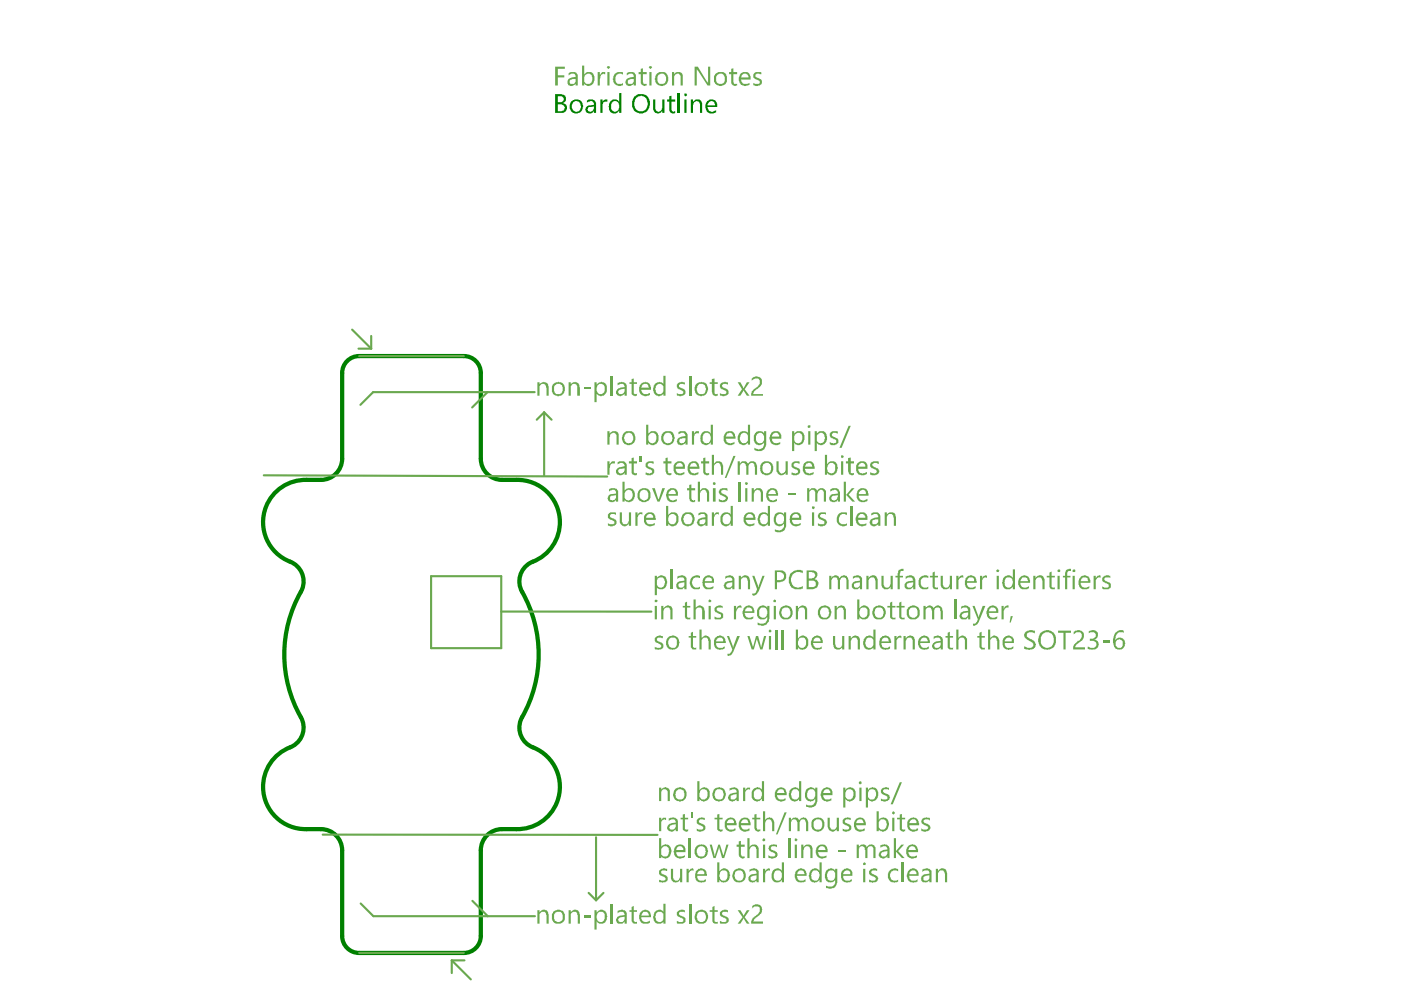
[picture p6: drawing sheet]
<svg xmlns="http://www.w3.org/2000/svg" width="297mm" height="210mm" viewBox="0 0 297 210" stroke-linecap="round" stroke-linejoin="round" font-family="sans-serif">
<path d="M72.5 79.1v18.2M76.1 75.5h22.2M101.9 79.1v18.2M65 101.7h3.1M106.4 101.7h3.1M65 175.8h3.1M106.4 175.8h3.1M72.5 180.3v18.2M101.9 180.3v18.2M76.1 202h22.2" fill="none" stroke="#008000" stroke-width=".9"/>
<g fill="#008000">
<path d="M127.3 21.1h.4v.7v-.1a.81 .81 0 0 1 1-.6h.1v.4h-.1a.69 .69 0 0 0-1 .8v1.6h-.4z"/>
<path d="M138.5 21.1h.4v1.7a.7 .7 0 0 0 .6 .9 .7 .7 0 0 0 .8-.7l.1-.1v-1.8h.5v2.8h-.5v-.4a1.04 1.04 0 0 1-1.3 .5 1.04 1.04 0 0 1-.6-1.2z"/>
<path d="M141.9 20.4l.5-.1v.8h.8v.4h-.8v1.8l.1 .3 .2 .1 .5-.1v.3l-.3 .2a.8 .8 0 0 1-1-.8v-1.8h-.5v-.4h.5z"/>
<path d="M143.7 19.7h.5v4.2h-.5z"/>
<path d="M146.5 21.1h.4v.6a1.03 1.03 0 0 1 1.2-.6 1.03 1.03 0 0 1 .8 1.1v1.7h-.5v-1.6a.7 .7 0 0 0-.4-.8 .7 .7 0 0 0-.8 .3l-.3 .4v1.7h-.4z"/>
<path d="M118.3 20.4v1.3h.4a.65 .65 0 0 0 .8-.7 .65 .65 0 0 0-.8-.6zM118.3 22.1v1.5h.7a.76 .76 0 0 0 .6-.4 .76 .76 0 0 0-.1-.9l-.4-.2zM117.7 20h1.3a.99 .99 0 0 1 1 .8 .99 .99 0 0 1-.7 1.1h.1a1.05 1.05 0 0 1 .8 1.2 1.05 1.05 0 0 1-1.2 .8h-1.3z"/>
<path d="M121.5 21.8a1.15 1.15 0 0 0-.1 1.4 1.15 1.15 0 0 0 1.3 .4 1.29 1.29 0 0 0-.1-2.1 .87 .87 0 0 0-1.1 .3zM121.1 21.4a1.59 1.59 0 0 1 2.4 .5 1.56 1.56 0 0 1-.8 2 1.47 1.47 0 0 1-1.8-.5 1.47 1.47 0 0 1 .2-1.9z"/>
<path d="M124.7 22.8a.62 .62 0 0 0 .2 .8 .62 .62 0 0 0 .8-.1l.2-.5v-.4zM124.4 21.3a1.05 1.05 0 0 1 1.2-.2 1.01 1.01 0 0 1 .8 1v1.8h-.5v-.3a.98 .98 0 0 1-1.1 .5 .98 .98 0 0 1-.7-1.1h.1a.81 .81 0 0 1 .9-.7l.8-.1a.73 .73 0 0 0-.4-.7 .73 .73 0 0 0-.8 .2l-.3 .1z"/>
<path d="M129.3 21.5a1.26 1.26 0 0 1 2 0v-1.8h.4v4.2h-.4v-.4a1.15 1.15 0 0 1-1.4 .6 1.15 1.15 0 0 1-.8-1.3l-.1-.2zM129.7 21.8v.2a1.02 1.02 0 0 0 0 1.2 1.02 1.02 0 0 0 1.1 .4l.4-.3 .1-.5-.1-.7a.81 .81 0 0 0-.6-.7 .81 .81 0 0 0-.9 .4z"/>
<path d="M134.8 20.7v.2a1.82 1.82 0 0 0 .7 2.7 1.45 1.45 0 0 0 1.8-1.6v-.1a1.54 1.54 0 0 0-1.4-1.6zM134.5 20.4h.1a1.91 1.91 0 0 1 3.2 1 3.3 3.3 0 0 1-.7 2.3h-.1a1.91 1.91 0 0 1-2.4-.1 1.91 1.91 0 0 1-.5-2.3z"/>
<path d="M145.1 20.1a.27 .27 0 0 1 .5 0 .27 .27 0 0 1-.5 0zM145.1 21.1h.5v2.8h-.5z"/>
<path d="M150.1 21.9l-.1 .4h1.6a.78 .78 0 0 0-.5-.9 .78 .78 0 0 0-1 .5zM149.9 21.4a1.39 1.39 0 0 1 1.9 .1l.3 .5v.7h-2.1a1.08 1.08 0 0 0 .7 .9 1.08 1.08 0 0 0 1.1-.2v.4a1.43 1.43 0 0 1-2.2-1l.1-1z"/>
</g>
<path d="M76.1 75.5a3.6 3.6 0 0 0-3.6 3.6M98.3 75.5a3.6 3.6 0 0 1 3.6 3.6M72.5 97.3a4.5 4.5 0 0 1-4.5 4.4M101.9 97.3a4.5 4.5 0 0 0 4.5 4.4M65 101.7a9 9 0 0 0-9.1 7.7 9 9 0 0 0 6.3 10 4.5 4.5 0 0 1 1.6 6.1 27.2 27.2 0 0 0 .3 27.3 4.5 4.5 0 0 1-2.6 5.7 9 9 0 0 0-5.5 10.1 9 9 0 0 0 9 7.2M109.5 101.7a9 9 0 0 1 9.1 7.6 9 9 0 0 1-6.2 10.1 4.5 4.5 0 0 0-1.7 6.1 27.1 27.1 0 0 1-.3 27.1 4.5 4.5 0 0 0 2.6 5.9 9 9 0 0 1 5.5 10.1 9 9 0 0 1-9 7.2M68 175.8a4.5 4.5 0 0 1 4.5 4.5M106.4 175.8a4.5 4.5 0 0 0-4.5 4.5M72.5 198.5a3.6 3.6 0 0 0 3.6 3.5M101.9 198.5a3.6 3.6 0 0 1-3.6 3.5" fill="none" stroke="#008000" stroke-width=".9"/>
<g fill="none" stroke="#6aa84f" stroke-width=".45">
<path d="M74.7 69.9l4 4M76 73.9h2.7M76.1 75.5h22.2M78.7 71.2v2.7M103.4 83.1l-3.3 3.3M113.4 83.1h-34.3l-2.7 2.7M115.4 87.4v13.4M115.4 87.4l-1.6 1.6M115.4 87.4l1.5 1.6M55.9 100.8l72.8 .2M91.4 122.2h14.9v15.2h-14.9zM106.3 129.7h31.8"/>
<path d="M68.4 177h71M126.4 177.5v13.4M76.5 191.6l2.7 2.7h34.2M100.2 191l3.2 3.3M124.8 189.3l1.6 1.6M127.9 189.3l-1.5 1.6M76.1 202h22.2M95.8 203.6l4 4.1M95.8 203.6h2.7M95.8 203.6v2.7"/>
</g>
<g fill="#6aa84f">
<path d="M128.8 91.4h.4v.5h.1a1 1 0 0 1 1.2-.4 1 1 0 0 1 .7 1.1v1.7h-.5v-1.6a.7 .7 0 0 0-.6-.9 .7 .7 0 0 0-.8 .8l-.1 .1v1.6h-.4z"/>
<path d="M146.7 91.4h.5v.6l.1-.2a.69 .69 0 0 1 .9-.4v.5h-.4v-.1a.77 .77 0 0 0-.6 .9v1.6h-.5z"/>
<path d="M175.9 91.9a1.46 1.46 0 0 1 1.7-.4v.5l-.4-.2a.49 .49 0 0 0-.7 .2 .49 .49 0 0 0 .3 .7 1.02 1.02 0 0 1 1 1.2h-.2a1.2 1.2 0 0 1-1.7 .3v-.5l.8 .3 .1-.1a.42 .42 0 0 0 .5-.4 .42 .42 0 0 0-.6-.4l-.2-.2a.85 .85 0 0 1-.6-1z"/>
<path d="M179.9 90.3h.5l-2 4.7h-.4z"/>
<path d="M128.8 97.8h.4v.6h.1a.85 .85 0 0 1 1.1-.6v.5h-.3a.65 .65 0 0 0-.8 .8l-.1 1.6h-.4z"/>
<path d="M133.9 97.1l.5-.1v.8h.7v.5h-.7v1.7a.46 .46 0 0 0 .7 .3v.4a.74 .74 0 0 1-.8 0 .74 .74 0 0 1-.4-.7v-1.7h-.6v-.5h.6z"/>
<path d="M135.6 96.7h.5v1.2h-.5z"/>
<path d="M136.9 98.3a1.46 1.46 0 0 1 1.7-.4v.5l-.3-.1a.49 .49 0 0 0-.8-.1 .49 .49 0 0 0 .1 .7l.1 .2a.9 .9 0 0 1 .9 1.2v.1a1.59 1.59 0 0 1-1.7 .3v-.6l.2 .1a.69 .69 0 0 0 1 0 .4 .4 0 0 0 .1-.5 .4 .4 0 0 0-.4-.2l-.2-.1a.8 .8 0 0 1-.7-1.1z"/>
<path d="M141.1 97.1l.5-.1v.8h.8v.5h-.8l.1 2h.3v.1l.4-.1v.4h-.2a.71 .71 0 0 1-.9-.2l-.2-.5v-1.7h-.5v-.5h.5z"/>
<path d="M149.1 97.1l.5-.1v.8h.8v.5h-.8v1.6a.46 .46 0 0 0 .2 .4 .46 .46 0 0 0 .4 0h.2v.4l-.3 .1h-.4v-.1a.59 .59 0 0 1-.6-.7v-1.7h-.5v-.5h.5z"/>
<path d="M150.9 96.4h.5v1.9a1.06 1.06 0 0 1 1.2-.4 1.06 1.06 0 0 1 .7 1v1.8h-.4l-.1-2a.6 .6 0 0 0-.5-.6 .6 .6 0 0 0-.7 .4l-.2 .2v2h-.5z"/>
<path d="M155.5 96.7h.4l-1.9 4.6h-.3z"/>
<path d="M156.4 97.8h.5v.5a1.03 1.03 0 0 1 1.7 0v.1a1.03 1.03 0 0 1 1.2-.6 1.03 1.03 0 0 1 .7 1.1v1.8h-.4v-1.8h-.2a.65 .65 0 0 0-.6-.8 .65 .65 0 0 0-.6 .8v1.8h-.5v-1.8a.79 .79 0 0 0-.9-.8l-.4 .6v2h-.5z"/>
<path d="M164.6 97.8h.5v1.8a.77 .77 0 0 0 .5 .7 .77 .77 0 0 0 .8-.2l.2-2.3h.4v2.9h-.4v-.5a.98 .98 0 0 1-1 .6 .98 .98 0 0 1-.9-.7l-.1-.1z"/>
<path d="M167.8 98.3a1.46 1.46 0 0 1 1.7-.4v.5l-.3-.1a.49 .49 0 0 0-.8-.1 .49 .49 0 0 0 .1 .7l.1 .2a.9 .9 0 0 1 .9 1.2v.1a1.59 1.59 0 0 1-1.7 .3v-.6l.2 .1a.69 .69 0 0 0 1.1 0 .4 .4 0 0 0 .1-.5 .4 .4 0 0 0-.5-.2l-.2-.1a.8 .8 0 0 1-.7-1.1z"/>
<path d="M179.8 97.1l.6-.1v.8h.7v.5h-.7v2h.3v.1l.4-.1v.4h-.2a.71 .71 0 0 1-.9-.2l-.2-.5v-1.7h-.4v-.5h.4z"/>
<path d="M184.6 98.1l.6-.3h1l.1 .1v.5h-.1a.68 .68 0 0 0-.8-.3 .68 .68 0 0 0-.5 .6l.3 .2a1.48 1.48 0 0 1 1.2 1.1 1.23 1.23 0 0 1-1.5 .8l-.4-.1v-.6l.2 .1a.88 .88 0 0 0 1 .1l.3-.3h-.1a.57 .57 0 0 0-.6-.6 .86 .86 0 0 1-.7-1.3z"/>
<path d="M138.3 103.5h.5l.8 2.5 .8-2.5h.6l-1.2 2.9h-.4z"/>
<path d="M146.1 102.8l.5-.1v.8h.8v.5h-.8v1.6a.57 .57 0 0 0 .6 .5l.2-.1v.4l-.2 .1a.8 .8 0 0 1-1.1-.8v-1.7h-.4v-.5h.4z"/>
<path d="M148 102.1h.4v2a1.03 1.03 0 0 1 1.2-.6 1.03 1.03 0 0 1 .8 1.1v1.8h-.5v-1.6a.74 .74 0 0 0-.4-.9 .74 .74 0 0 0-.9 .2l-.2 .4v1.9h-.4z"/>
<path d="M152.5 103.8a1.59 1.59 0 0 1 1.7-.2v.5l-.4-.3a.52 .52 0 0 0-.8 .4h-.1a.59 .59 0 0 0 .6 .6v.1a.8 .8 0 0 1 .8 .8 .8 .8 0 0 1-.8 .8l-1.1-.1v-.6l.1 .1a1.05 1.05 0 0 0 1.2 .1 .42 .42 0 0 0 .2-.5 .42 .42 0 0 0-.5-.3h-.1a1.19 1.19 0 0 1-.9-1.1z"/>
<path d="M156.6 102.1h.5v4.3h-.5z"/>
<path d="M159.4 103.5h.4v.6a1.03 1.03 0 0 1 1.2-.6 1.03 1.03 0 0 1 .8 1.1v1.8h-.5v-1.6a.7 .7 0 0 0-.5-1 .7 .7 0 0 0-.9 .7l-.1 .1v1.8h-.4z"/>
<path d="M167.1 104.6h1.6v.4h-1.6z"/>
<path d="M171.1 103.5h.5v.5a.97 .97 0 0 1 1.7 .1 .96 .96 0 0 1 1.2-.6 .96 .96 0 0 1 .6 1.1v1.8h-.4v-1.6a.81 .81 0 0 0-.4-1 .97 .97 0 0 0-1 1v1.6h-.5v-1.6a.81 .81 0 0 0-.3-1 .81 .81 0 0 0-.9 1v1.6h-.5z"/>
<path d="M178.9 102.1h.5v2.8l1.2-1.4h.6l-1.3 1.4 1.4 1.5h-.6l-1.2-1.4h-.1v1.4h-.5z"/>
<path d="M129.1 108.7l1.4-.1 .1 .6a.68 .68 0 0 0-.8-.3 .68 .68 0 0 0-.5 .8l.3 .1a1.17 1.17 0 0 1 1.1 1.2l-.1 .3-.7 .3h-.6l-.4-.2v-.5l.6 .2a.54 .54 0 0 0 .5 0 .54 .54 0 0 0 .3-.5l-.4-.3a.95 .95 0 0 1-.9-1.3z"/>
<path d="M131.4 108.6h.5v1.9a.74 .74 0 0 0 .8 .6 .74 .74 0 0 0 .6-.8v-1.7h.5v2.9h-.5v-.5l-.1 .1a.99 .99 0 0 1-1.1 .5 .99 .99 0 0 1-.7-1z"/>
<path d="M134.7 108.6h.5v.6a.58 .58 0 0 1 .7-.6h.3v.5a.73 .73 0 0 0-.8 .1 .73 .73 0 0 0-.2 .7v1.6h-.5z"/>
<path d="M150.9 108.6h.5v.6l.1-.1a.64 .64 0 0 1 .9-.5v.5a.73 .73 0 0 0-.8 .1 .73 .73 0 0 0-.2 .7v1.6h-.5z"/>
<path d="M173.5 109a1.46 1.46 0 0 1 1.6-.3v.5a.68 .68 0 0 0-.7-.3 .68 .68 0 0 0-.5 .6l.7 .4a.79 .79 0 0 1 .6 .5 .79 .79 0 0 1-.2 .9 1.23 1.23 0 0 1-1.6 .1v-.5l.4 .2h.3a.44 .44 0 0 0 .7-.2 .44 .44 0 0 0-.5-.6v-.1a.89 .89 0 0 1-.8-1.2z"/>
<path d="M177.8 109a1.87 1.87 0 0 1 1.8-.3v.5a1.1 1.1 0 0 0-1.8 .7 1.1 1.1 0 0 0 1.4 1.2l.4-.2v.5a1.47 1.47 0 0 1-2-.4 1.47 1.47 0 0 1 .2-1.9z"/>
<path d="M180.3 107.3h.4v4.2h-.4z"/>
<path d="M187.6 108.6h.4v.5a1.06 1.06 0 0 1 1.3-.4 1.06 1.06 0 0 1 .7 1.1v1.7h-.5v-1.7l-.1-.1a.7 .7 0 0 0-.8-.7 .7 .7 0 0 0-.6 .9v1.6h-.4z"/>
<path d="M142.1 120.7h.5v4.2h-.5z"/>
<path d="M146.7 122.3l.8-.3h.6l.3 .1v.4a1.11 1.11 0 0 0-1.3 .1 1.11 1.11 0 0 0-.3 1.3v.1a1.05 1.05 0 0 0 1.6 .4v.4a1.46 1.46 0 0 1-1.7-.2 1.46 1.46 0 0 1-.3-1.6z"/>
<path d="M156.6 122.1h.5v.4a1.02 1.02 0 0 1 1.1-.5 1.02 1.02 0 0 1 .8 1v1.9h-.4v-1.8h-.1a.65 .65 0 0 0-.5-.7 .65 .65 0 0 0-.8 .4l-.1 .1v2h-.5z"/>
<path d="M159.5 122.1h.4l.8 2.4h.2l.8-2.4h.4l-1.2 3.3-.5 .7a.71 .71 0 0 1-.9 .1v-.4h.4l.4-.2 .2-.7z"/>
<path d="M167.5 121.7a2.24 2.24 0 0 1 2.6-.8l.1 .6a1.67 1.67 0 0 0-1.9 .1 1.67 1.67 0 0 0-.6 1.7l.1 .3a1.39 1.39 0 0 0 1.5 1l.9-.3v.4a1.91 1.91 0 0 1-3-1.2v-1.1z"/>
<path d="M175.8 122.1h.5v.4a.93 .93 0 0 1 .8-.5 .93 .93 0 0 1 .9 .5 1.02 1.02 0 0 1 1.2-.5 1.02 1.02 0 0 1 .7 1.1v1.8h-.4v-1.8a.69 .69 0 0 0-.7-.7 .69 .69 0 0 0-.7 .6v1.9h-.5v-1.8a.7 .7 0 0 0-.8-.7 .7 .7 0 0 0-.5 .9v1.6h-.5z"/>
<path d="M183.7 122.1h.4v.4l.2-.1a1.01 1.01 0 0 1 1.2-.4 1.01 1.01 0 0 1 .6 1.2v1.7h-.5v-1.8l-.1-.1a.64 .64 0 0 0-.6-.6 .64 .64 0 0 0-.6 .5l-.2 .1v1.9h-.4z"/>
<path d="M186.9 122.1h.4v1.6a.76 .76 0 0 0 .8 .9 .76 .76 0 0 0 .7-.9v-1.6h.5v2.8h-.5v-.4a1.06 1.06 0 0 1-1.2 .4 1.06 1.06 0 0 1-.7-1.1z"/>
<path d="M190.4 121.1l.4-.4 .8-.1v.5h-.1a.59 .59 0 0 0-.7 .5v.5h.7v.3h-.7v2.5h-.5v-2.5h-.4v-.3h.4z"/>
<path d="M194.9 122.7a1.91 1.91 0 0 1 1.9-.6v.4a1.08 1.08 0 0 0-1.3 .2 1.08 1.08 0 0 0-.2 1.3 .92 .92 0 0 0 1.5 .4v.4a1.36 1.36 0 0 1-2-.8z"/>
<path d="M197.7 121.4l.5-.2v.9h.7v.3h-.7v1.6a.42 .42 0 0 0 .2 .5 .42 .42 0 0 0 .5 0v.4h-.3a.69 .69 0 0 1-.9-.8v-1.7h-.5v-.3h.5z"/>
<path d="M199.4 122.1h.5v1.6a.76 .76 0 0 0 .7 .9 .76 .76 0 0 0 .8-.9v-1.6h.4v2.8h-.4v-.4a1.06 1.06 0 0 1-1.3 .4 1.06 1.06 0 0 1-.7-1.1z"/>
<path d="M202.8 122.1h.4v.6a.81 .81 0 0 1 .7-.7l.3 .1v.4a.75 .75 0 0 0-.8 .2 .75 .75 0 0 0-.2 .8v1.4h-.4z"/>
<path d="M207.8 122.1h.4v.6a.81 .81 0 0 1 .7-.7l.4 .1v.4a.73 .73 0 0 0-.9 .1 .73 .73 0 0 0-.2 .9v1.4h-.4z"/>
<path d="M219.1 122.1h.4v.4l.1-.1a1.01 1.01 0 0 1 1.3-.4 1.01 1.01 0 0 1 .6 1.2v1.7h-.5v-1.8l-.1-.1a.64 .64 0 0 0-.6-.6 .64 .64 0 0 0-.7 .5l-.1 .1v1.9h-.4z"/>
<path d="M222.5 121.4l.5-.2v.9h.6v.3h-.6v1.6a.42 .42 0 0 0 .1 .5 .42 .42 0 0 0 .5 0v.4h-.2a.69 .69 0 0 1-.9-.8v-1.7h-.6v-.3h.6z"/>
<path d="M226 120.8l1.1-.2v.5h-.1a.59 .59 0 0 0-.7 .5v.5h.7v.3h-.7v2.5h-.5v-2.5h-.4v-.3h.4v-.7z"/>
<path d="M231.9 122.1h.4v.6a.81 .81 0 0 1 .7-.7l.3 .1v.4a.54 .54 0 0 0-.5-.1 .54 .54 0 0 0-.4 .5l-.1 .1v1.9h-.4z"/>
<path d="M233.7 122.5l.4-.4 .4-.1 .9 .1v.4l-.5-.1a.49 .49 0 0 0-.6 .1 .49 .49 0 0 0 0 .6l.4 .2a.82 .82 0 0 1 .8 1 .82 .82 0 0 1-1 .6l-.8-.1v-.4l.7 .2a.52 .52 0 0 0 .5-.1 .52 .52 0 0 0 .2-.6l-.4-.2a.99 .99 0 0 1-1-1.2z"/>
<path d="M140.2 128.5h.4v.4a1.2 1.2 0 0 1 1.8-.2l.2 .3v2.3h-.5v-1.8a.74 .74 0 0 0-.7-.7 .74 .74 0 0 0-.8 .7v1.8h-.4z"/>
<path d="M145.2 127.8l.5-.2v.9h.7v.3h-.7v1.6a.41 .41 0 0 0 .1 .6 .41 .41 0 0 0 .6-.1v.4h-.3a.77 .77 0 0 1-.9-.8v-1.7h-.4v-.3h.4z"/>
<path d="M147 127.1h.5v1.8a.96 .96 0 0 1 1.1-.5 .96 .96 0 0 1 .7 1l.1 .1v1.8h-.5v-1.7a.71 .71 0 0 0-.6-.8 .71 .71 0 0 0-.8 .5v2h-.5z"/>
<path d="M151.5 128.9l.5-.4h.3v-.1l.9 .1v.4l-.4-.1a.49 .49 0 0 0-.7 .1 .49 .49 0 0 0 0 .6l.5 .2a.82 .82 0 0 1 .7 1 .82 .82 0 0 1-1 .6h-.7l-.1-.6 .7 .3a.44 .44 0 0 0 .7-.3 .44 .44 0 0 0-.5-.5l-.4-.4a.7 .7 0 0 1-.5-.9z"/>
<path d="M155.6 128.5h.5v.5h.1a.75 .75 0 0 1 1-.5v.4a.64 .64 0 0 0-.7 0 .64 .64 0 0 0-.3 .6l-.1 1.8h-.5z"/>
<path d="M168.7 128.5h.5v.4a1.2 1.2 0 0 1 1.7-.2l.2 .3v2.3h-.4v-1.6a.7 .7 0 0 0-.6-.9 .7 .7 0 0 0-.8 .7l-.1 1.8h-.5z"/>
<path d="M177 128.5h.4v.4a1.2 1.2 0 0 1 1.7-.2l.3 .5v2.1h-.5v-1.6a.76 .76 0 0 0-.7-.9 .76 .76 0 0 0-.8 .9v1.6h-.4z"/>
<path d="M188.7 127.8l.5-.2v.9h.7v.3h-.7v1.6a.41 .41 0 0 0 .1 .6 .41 .41 0 0 0 .6-.1v.4h-.3a.81 .81 0 0 1-.9-.3v-2.2h-.6v-.3h.6z"/>
<path d="M190.7 127.8l.4-.2v.9h.7v.3h-.7v1.6a.41 .41 0 0 0 .1 .6 .41 .41 0 0 0 .6-.1v.4h-.2a.81 .81 0 0 1-.9-.3v-2.2h-.6v-.3h.6z"/>
<path d="M195.8 128.5h.4v.4a.93 .93 0 0 1 .9-.5 .93 .93 0 0 1 .9 .5 .96 .96 0 0 1 1-.5 .96 .96 0 0 1 .8 .8l.1 2.1h-.5v-1.7l-.1-.1a.6 .6 0 0 0-.2-.7 .6 .6 0 0 0-.8 .1l-.2 .4v2h-.5v-1.8l-.1-.1a.64 .64 0 0 0-.6-.6 .64 .64 0 0 0-.7 .5v2h-.4z"/>
<path d="M202.3 127.1h.5v4.2h-.5z"/>
<path d="M206.2 128.5h.4l.9 2.4 .8-2.4h.6l-1.6 3.7-.7 .5-.3-.1v-.4a.62 .62 0 0 0 .8-.3l.2-.6z"/>
<path d="M212.3 128.5h.5v.5h.1a.63 .63 0 0 1 .9-.5v.4a.56 .56 0 0 0-.6 0 .56 .56 0 0 0-.3 .5l-.1 .1v1.8h-.5z"/>
<path d="M214.3 130.6h.4l-.4 1.4h-.2z"/>
<path d="M138.8 135.3l.5-.4h.3v-.2l.9 .2v.4l-.4-.1a.49 .49 0 0 0-.7 0 .49 .49 0 0 0 0 .7 1.48 1.48 0 0 1 1.2 1 .89 .89 0 0 1-1.2 .8l-.6-.1v-.5l.4 .1a.6 .6 0 0 0 .6 .2 .6 .6 0 0 0 .4-.6l-.7-.5a.81 .81 0 0 1-.7-1z"/>
<path d="M146.5 134.2l.4-.3v1h.7v.3h-.7v1.6a.42 .42 0 0 0 .2 .5 .42 .42 0 0 0 .5-.1v.5h-.3a.74 .74 0 0 1-.8-.8v-1.7h-.5v-.3h.5z"/>
<path d="M148.3 133.5h.5v1.8a1.05 1.05 0 0 1 1.1-.4 1.05 1.05 0 0 1 .8 1v1.8h-.5v-1.8h-.1a.64 .64 0 0 0-.5-.7 .64 .64 0 0 0-.7 .4h-.1v2.1h-.5z"/>
<path d="M154.1 134.9h.5l.8 2.3h.1l.8-2.3h.6l-1.5 3.4a.8 .8 0 0 1-1.2 .7v-.4a.62 .62 0 0 0 .8-.3l.3-.6z"/>
<path d="M158.5 134.9h.4l.7 2.3 .7-2.3h.4l.7 2.3 .6-2.3h.5l-.8 2.8h-.5l-.7-2.3-.7 2.3h-.4z"/>
<path d="M164.4 133.5h.5v4.2h-.5z"/>
<path d="M165.8 133.5h.4v4.2h-.4z"/>
<path d="M176.6 134.9h.5v1.7a.76 .76 0 0 0 .4 .6 .76 .76 0 0 0 .8-.1l.3-.2v-2h.4v2.8h-.4v-.5a1.09 1.09 0 0 1-1.8 .2l-.2-.7z"/>
<path d="M179.9 134.9h.5v.4h.1a.98 .98 0 0 1 1.2-.5 .98 .98 0 0 1 .6 1.2v1.7h-.4v-1.7a.71 .71 0 0 0-.4-.8 .71 .71 0 0 0-.9 .2l-.2 .5v1.8h-.5z"/>
<path d="M189.6 134.9h.5v.5l.3-.5 .5-.2 .2 .2v.4h-.1a.51 .51 0 0 0-.8 .2l-.1 2.2h-.5z"/>
<path d="M191.6 134.9h.4v.4a1.06 1.06 0 0 1 1.8-.1l.2 2.5h-.5v-1.7a.71 .71 0 0 0-.4-.8 .71 .71 0 0 0-.8 .2l-.3 .5v1.8h-.4z"/>
<path d="M200.9 134.2l.5-.3v1h.7v.3h-.7v1.6a.41 .41 0 0 0 .1 .6 .41 .41 0 0 0 .6-.2v.5h-.4a.62 .62 0 0 1-.8-.3v-2.2h-.4v-.3h.4z"/>
<path d="M202.8 133.5h.4v1.8a.96 .96 0 0 1 1.2-.5 .96 .96 0 0 1 .6 1.1v1.8h-.4v-1.6a.71 .71 0 0 0-.7-.9 .71 .71 0 0 0-.7 .9v1.6h-.4z"/>
<path d="M207.7 134.2l.4-.3v1h.7v.3h-.7v1.6a.42 .42 0 0 0 .2 .5 .42 .42 0 0 0 .5-.1v.5h-.3a.74 .74 0 0 1-.8-.8v-1.7h-.5v-.3h.5z"/>
<path d="M209.5 133.5h.4v1.8a1.05 1.05 0 0 1 1.2-.4 1.05 1.05 0 0 1 .8 1v1.8h-.5v-1.8h-.1a.64 .64 0 0 0-.5-.7 .64 .64 0 0 0-.7 .4h-.2v2.1h-.4z"/>
<path d="M217.3 134.2h.1a1.51 1.51 0 0 1 1.8-.5h.2v.6l-.7-.2a.71 .71 0 0 0-.8 .1 .71 .71 0 0 0-.1 .9l.5 .3a1.61 1.61 0 0 1 1.3 1.4l-.1 .1a.59 .59 0 0 1-.5 .7l-.7 .2-.8-.1-.4-.1v-.6a1.54 1.54 0 0 0 2 0v-.1a.61 .61 0 0 0-.4-.8l-.5-.3a1.18 1.18 0 0 1-1.1-1.4z"/>
<path d="M224.3 133.7h2.8v.5h-1.2v3.5h-.4v-3.5h-1.2z"/>
<path d="M227.6 133.9a1.53 1.53 0 0 1 2.1 .2 1.66 1.66 0 0 1-.9 2.1l-.4 .4a.61 .61 0 0 0-.4 .6h2v.5h-2.5a.95 .95 0 0 1 .3-1l.6-.7a1.37 1.37 0 0 0 1-.9 .8 .8 0 0 0-.3-1 .8 .8 0 0 0-1 .1l-.5 .3z"/>
<path d="M230.8 133.8h.2a1.09 1.09 0 0 1 1.5 0 1.09 1.09 0 0 1 .1 1.5l-.6 .3a.98 .98 0 0 1 .9 .8 .98 .98 0 0 1-.5 1.1l-.2 .2-.7 .1-.5-.1-.4-.1v-.6a1.13 1.13 0 0 0 2-.4h-.2a.96 .96 0 0 0-1.3-.7v-.5h.3a.74 .74 0 0 0 .8-.3 .74 .74 0 0 0-.1-.9l-.9-.1-.4 .2z"/>
<path d="M233.8 135.9h1.5v.4h-1.5z"/>
<path d="M139.7 167h.5v.5a1.09 1.09 0 0 1 1.7-.2l.1 2.5h-.4v-1.5a.71 .71 0 0 0-.7-1 .71 .71 0 0 0-.7 1v1.5h-.5z"/>
<path d="M157.5 167h.5v.6a.58 .58 0 0 1 .7-.6h.3v.5a.74 .74 0 0 0-1 .6v1.7h-.5z"/>
<path d="M186.8 167.5a1.46 1.46 0 0 1 1.7-.4v.5l-.5-.3a.49 .49 0 0 0-.6 .1 .49 .49 0 0 0-.1 .6l.4 .3a.84 .84 0 0 1 .9 .6 .84 .84 0 0 1-.5 .9h-.3v.2l-.9-.2-.1-.5 .3 .2h.4a.44 .44 0 0 0 .6-.2 .44 .44 0 0 0-.4-.6l-.5-.2a.65 .65 0 0 1-.4-.8z"/>
<path d="M190.8 165.9h.4l-1.9 4.6h-.5z"/>
<path d="M139.7 173.4h.5v.6l.3-.6h.7v.4a.62 .62 0 0 0-.9 .3l-.1 .1v2h-.5z"/>
<path d="M144.8 172.7l.4-.1v.8h.7v.3h-.7v1.7a.38 .38 0 0 0 .2 .5 .38 .38 0 0 0 .5-.1v.4h-.1a.41 .41 0 0 1-.7-.1l-.3-.2v-2.2h-.5v-.3h.5z"/>
<path d="M146.6 172.2h.3v1.3h-.3z"/>
<path d="M147.7 173.8a1.46 1.46 0 0 1 1.7-.3v.5a.73 .73 0 0 0-1.2 .2l.2 .3a1.07 1.07 0 0 1 1 1.5l-.3 .2h-.3a.84 .84 0 0 1-1.1-.1v-.4l.5 .2a.64 .64 0 0 0 .9-.5l-.1-.2-.7-.3a.68 .68 0 0 1-.6-1.1z"/>
<path d="M152.1 172.7l.4-.1v.8h.7v.3h-.7v1.7a.38 .38 0 0 0 .2 .5 .38 .38 0 0 0 .5-.1v.4l-.2 .1h-.4v-.1a.62 .62 0 0 1-.5-.8v-1.7h-.6v-.3h.6z"/>
<path d="M159.9 172.7l.5-.1v.8h.8v.3h-.8v1.8a.45 .45 0 0 0 .3 .4 .45 .45 0 0 0 .5-.1v.4a.86 .86 0 0 1-1.3-.8v-1.7h-.4v-.3h.4z"/>
<path d="M161.8 172h.4v1.8l.3-.2a1.02 1.02 0 0 1 1.1-.2 1.02 1.02 0 0 1 .6 1.1v1.7h-.5v-1.7a.74 .74 0 0 0-.7-.8 .74 .74 0 0 0-.8 .8v1.7h-.4z"/>
<path d="M166.3 172.2h.5l-1.9 4.7h-.4z"/>
<path d="M167.2 173.4h.5v.4l.1-.1a1.27 1.27 0 0 1 1.3-.3l.3 .6a.96 .96 0 0 1 .8-.6 .96 .96 0 0 1 .9 .4l.3 .5v1.9h-.5v-1.6a.76 .76 0 0 0-.3-.7 .76 .76 0 0 0-.8-.1l-.3 .5v1.9h-.4v-1.9h-.1a.64 .64 0 0 0-.8-.6 .64 .64 0 0 0-.5 .8v1.7h-.5z"/>
<path d="M175.5 173.4h.4v1.7a.75 .75 0 0 0 .8 .8 .75 .75 0 0 0 .7-.9v-1.6h.5v2.8h-.5v-.4a.96 .96 0 0 1-1 .5 .96 .96 0 0 1-.8-.8z"/>
<path d="M178.7 173.8a1.46 1.46 0 0 1 1.7-.3v.5a.73 .73 0 0 0-1.3 .2l.3 .3a1.07 1.07 0 0 1 1 1.5l-.4 .2h-.3a.84 .84 0 0 1-1-.1v-.4l.4 .2a.64 .64 0 0 0 .9-.5l-.1-.2-.7-.3a.68 .68 0 0 1-.5-1.1z"/>
<path d="M190.8 172.7l.4-.1v.8h.7v.3h-.7v1.7a.38 .38 0 0 0 .2 .5 .38 .38 0 0 0 .5-.1v.4l-.2 .1h-.4v-.1a.62 .62 0 0 1-.5-.8v-1.7h-.6v-.3h.6z"/>
<path d="M195.4 173.7l.5-.3 .6-.1 .7 .2v.5l-.4-.3h-.4a.43 .43 0 0 0-.6 .2 .43 .43 0 0 0 .2 .6h.2a1.03 1.03 0 0 1 1 1.4l-.8 .4-1.1-.2v-.4l.4 .2h.3a.58 .58 0 0 0 .8-.5l-.1-.2-.3-.1a1.19 1.19 0 0 1-1.1-1.1z"/>
<path d="M146 177.7h.5v4.2h-.5z"/>
<path d="M150.5 179.1h.4l.6 2.4h.1l.7-2.4h.3l.7 2.4 .7-2.4h.5l-1 2.8h-.4l-.7-2.3-.7 2.3h-.4z"/>
<path d="M156.6 178.4l.5-.1v.8h.8v.4h-.8v1.7h.1a.46 .46 0 0 0 .7 .4v.3h-.1a.68 .68 0 0 1-1.1-.3l-.1-2.1h-.4v-.4h.4z"/>
<path d="M158.5 177.7h.4v1.8a1.33 1.33 0 0 1 1.6-.3l.4 .6v2.1h-.5v-1.6a.75 .75 0 0 0-.4-.8 .75 .75 0 0 0-.9 .1l-.2 .5v1.8h-.4z"/>
<path d="M163 179.4a1.71 1.71 0 0 1 1.7-.2v.4l-.4-.2a.7 .7 0 0 0-.9 .5l.3 .3a1.17 1.17 0 0 1 1.2 1.3 1.57 1.57 0 0 1-2 .3v-.4l.7 .2a.51 .51 0 0 0 .5 0 .51 .51 0 0 0 .3-.5l-.1-.2-.9-.3-.4-.4-.1-.2z"/>
<path d="M167.1 177.7h.5v4.2h-.5z"/>
<path d="M169.9 179.1h.4v.4h.1a.99 .99 0 0 1 1.6-.1l.3 .4v2.1h-.5v-1.7a.69 .69 0 0 0-.6-.8 .69 .69 0 0 0-.8 .7l-.1 .1v1.7h-.4z"/>
<path d="M177.6 180.2h1.6v.4h-1.6z"/>
<path d="M181.6 179.1h.5v.4l.1-.1a1.18 1.18 0 0 1 1.4-.2l.2 .4a.93 .93 0 0 1 1.6-.2l.2 .2v2.3h-.4v-1.7a.66 .66 0 0 0-.7-.8 .66 .66 0 0 0-.6 .9v1.6h-.4v-1.7h-.2a.65 .65 0 0 0-.6-.8 .65 .65 0 0 0-.6 .8v1.7h-.5z"/>
<path d="M189.5 177.7h.5v2.7l1.1-1.3h.6l-1.3 1.3 1.4 1.5h-.6l-1.2-1.3v1.3h-.5z"/>
<path d="M139.7 184.6l.8-.5 .9 .1v.5l-.5-.1a.44 .44 0 0 0-.7 .2 .44 .44 0 0 0 .4 .5 1.2 1.2 0 0 1 1 1.3 1.47 1.47 0 0 1-1.9 .3v-.4l.6 .2a.49 .49 0 0 0 .6 0 .49 .49 0 0 0 .1-.7l-.4-.2a.9 .9 0 0 1-.9-1.2z"/>
<path d="M142.2 184.2h.5v1.6a.76 .76 0 0 0 .7 .9 .76 .76 0 0 0 .8-.9v-1.6h.4v2.9h-.4v-.5l-.1 .1a1.03 1.03 0 0 1-1.2 .3 1.03 1.03 0 0 1-.7-1.1z"/>
<path d="M145.6 184.2h.4v.6v-.1a.81 .81 0 0 1 .9-.6l.1 .6a.75 .75 0 0 0-.8 .1 .75 .75 0 0 0-.2 .8v1.5h-.4z"/>
<path d="M161.8 184.2h.4v.6v-.1a.81 .81 0 0 1 .9-.6l.2 .6a.69 .69 0 0 0-1.1 .5v1.9h-.4z"/>
<path d="M184.3 184.7a1.6 1.6 0 0 1 1.7-.5v.5l-.4-.1a.59 .59 0 0 0-.8 .2 .41 .41 0 0 0 .1 .4 .41 .41 0 0 0 .4 .1l.1 .2a.86 .86 0 0 1 .7 .6 .86 .86 0 0 1-.2 .8l-.8 .3-.8-.3v-.4l.6 .2a.44 .44 0 0 0 .7-.2 .44 .44 0 0 0-.3-.6l-.2-.1a1.02 1.02 0 0 1-.8-1.1z"/>
<path d="M188.6 184.6a1.87 1.87 0 0 1 1.8-.3v.5a1.02 1.02 0 0 0-1.2-.2 1.02 1.02 0 0 0-.5 1.1 1.03 1.03 0 0 0 .5 .9 1.03 1.03 0 0 0 1.1 0l.1-.1v.4h-.1a1.44 1.44 0 0 1-1.9-.3 1.44 1.44 0 0 1 .2-1.9z"/>
<path d="M191.1 182.8h.5v4.3h-.5z"/>
<path d="M198.4 184.2h.5v.5a1.02 1.02 0 0 1 1.1-.6 1.02 1.02 0 0 1 .8 1v2h-.4v-1.9a.75 .75 0 0 0-.9-.6 .75 .75 0 0 0-.6 .9v1.6h-.5z"/>
<path d="M113.9 81h.5v.5a1.2 1.2 0 0 1 1.7-.2l.2 .7v1.9h-.4v-1.7h-.1a.71 .71 0 0 0-.8-.8 .71 .71 0 0 0-.6 .9v1.6h-.5z"/>
<path d="M120.6 81h.4v.5a1.05 1.05 0 0 1 1.8 .1l.2 2.3h-.6v-1.6a.81 .81 0 0 0-.4-.9h-.1a.58 .58 0 0 0-.8 .4h-.1v2.1h-.4z"/>
<path d="M123.8 82.2h1.4v.3h-1.4z"/>
<path d="M129.5 79.7h.4v4.2h-.4z"/>
<path d="M133.9 80.4l.5-.1v.7h.7v.4h-.7v1.7a.38 .38 0 0 0 .1 .5 .38 .38 0 0 0 .6-.2v.5l-.4 .1-.2-.1a.61 .61 0 0 1-.6-.8v-1.7h-.4v-.4h.4z"/>
<path d="M143.5 81.5a1.46 1.46 0 0 1 1.7-.3v.4a.73 .73 0 0 0-1.2 .2l.2 .4a1.07 1.07 0 0 1 1 1.5l-.8 .3-.9-.2v-.5l.5 .3a.64 .64 0 0 0 .9-.5l-.1-.2-.7-.4a.85 .85 0 0 1-.6-1z"/>
<path d="M146.1 79.7h.5v4.2h-.5z"/>
<path d="M150.9 80.4l.6-.1v.7h.7v.4h-.7v1.7a.38 .38 0 0 0 .2 .5 .38 .38 0 0 0 .5-.2v.5a.91 .91 0 0 1-1.3-.8v-1.7h-.4v-.4h.4z"/>
<path d="M152.6 81.5a1.46 1.46 0 0 1 1.7-.3v.4a.73 .73 0 0 0-1.2 .2l.2 .4a1.17 1.17 0 0 1 1.2 1.1v.1a1.47 1.47 0 0 1-1.9 .4v-.5l.5 .3a.64 .64 0 0 0 .9-.5l-.1-.2a1.48 1.48 0 0 1-1.3-1.1z"/>
<path d="M156.4 81h.6l.7 1.3 .6-1.3h.6l-1 1.5 1 1.4h-.6l-.6-1.1-.7 1.1h-.6l.9-1.4z"/>
<path d="M159.4 80.3a1.24 1.24 0 0 1 1.2-.5 1.24 1.24 0 0 1 .9 .9 1.45 1.45 0 0 1-.8 1.6l-.8 .6-.2 .7h2.1v.3h-2.5v-.2a2.25 2.25 0 0 1 1.3-1.7 1.11 1.11 0 0 0 .1-1.7h-.6l-.7 .4z"/>
<path d="M113.9 193h.5v.4a1.02 1.02 0 0 1 1.1-.5 1.02 1.02 0 0 1 .8 1v1.9h-.4v-1.6a.74 .74 0 0 0-.4-.8 .74 .74 0 0 0-.9 .2l-.2 .2v2h-.5z"/>
<path d="M120.6 193h.4v.4a1.02 1.02 0 0 1 1.2-.5 1.02 1.02 0 0 1 .8 1v1.9h-.5v-1.8h-.1a.65 .65 0 0 0-.5-.7 .65 .65 0 0 0-.8 .4l-.1 .1v2h-.4z"/>
<path d="M123.8 194h1.4v.5h-1.4z"/>
<path d="M129.5 191.6h.4v4.2h-.4z"/>
<path d="M133.9 192.3l.5-.2v.9h.7v.3h-.7v1.6a.46 .46 0 0 0 .2 .5 .46 .46 0 0 0 .5 0v.4h-.3a.58 .58 0 0 1-.8-.4h-.1v-2.1h-.4v-.3h.4z"/>
<path d="M143.5 193.4l.5-.4h.3v-.1l.9 .1v.4l-.4-.1a.49 .49 0 0 0-.7 .1 .49 .49 0 0 0 0 .6l.5 .2a.82 .82 0 0 1 .7 1 .82 .82 0 0 1-1 .6l-.8-.1v-.4l.7 .2a.52 .52 0 0 0 .6-.1 .52 .52 0 0 0 .1-.6l-.9-.4a.7 .7 0 0 1-.5-1z"/>
<path d="M146.1 191.6h.5v4.2h-.5z"/>
<path d="M151 192.3l.5-.2v.9h.7v.3h-.7v1.6a.42 .42 0 0 0 .2 .5 .42 .42 0 0 0 .5 0v.4h-.2a.77 .77 0 0 1-1-.8v-1.7h-.5v-.3h.5z"/>
<path d="M152.6 193.4l.5-.4h.3v-.1l.9 .1v.4l-.3-.1a.64 .64 0 0 0-.9 .5l.1 .2a1.72 1.72 0 0 1 1.4 1.2l-.1 .2a1.47 1.47 0 0 1-1.9 .3v-.4l.7 .2a.52 .52 0 0 0 .6-.1 .52 .52 0 0 0 .1-.6l-.9-.4a.7 .7 0 0 1-.5-1z"/>
<path d="M156.4 193h.6l.7 1.1 .6-1.1h.6l-1 1.5 1 1.3h-.6l-.6-1.1-.7 1.1h-.6l1-1.3z"/>
<path d="M159.5 192.1a1.28 1.28 0 0 1 1.3-.3 1.28 1.28 0 0 1 .9 1.1l-.2 .3a.61 .61 0 0 1-.4 .7l-.8 .7a.61 .61 0 0 0-.5 .7l-.1 .1h2.1v.4h-2.5a2.38 2.38 0 0 1 1.4-2 1.32 1.32 0 0 0 .3-1.5l-.6-.1a.81 .81 0 0 0-.9 .3v.1z"/>
<path d="M117.7 14.1h2.1v.5h-1.5v1.4h1.3v.4h-1.3v1.7h-.6z"/>
<path d="M126.7 15.3h.5v.5l.4-.5h.7v.4l-.3-.1-.1 .1a1.08 1.08 0 0 0-.7 1.1v1.3h-.5z"/>
<path d="M130.3 15.7a1.58 1.58 0 0 1 1.8-.3v.4a1.02 1.02 0 0 0-1.2 0 1.02 1.02 0 0 0-.4 1.2 .92 .92 0 0 0 .6 .8 .92 .92 0 0 0 1-.2v.4a1.46 1.46 0 0 1-1.7-.2 1.46 1.46 0 0 1-.4-1.6z"/>
<path d="M135.9 14.6l.4-.1v.8h.8v.4h-.8v1.7a.52 .52 0 0 0 .8 .4v.3a.86 .86 0 0 1-1.2-.8v-1.6h-.5v-.4h.5z"/>
<path d="M142.5 15.3h.4v.4a1 1 0 0 1 1.2-.4 1 1 0 0 1 .7 1.1v1.7h-.5v-1.6a.81 .81 0 0 0-.3-.9 .82 .82 0 0 0-1.1 .9v1.6h-.4z"/>
<path d="M147.3 14.1h.7l2.1 3.5v-3.5h.5v4h-.6l-2.3-3.4v3.4h-.4z"/>
<path d="M155 14.6l.5-.1v.8h.8v.4h-.8v1.7a.52 .52 0 0 0 .8 .4v.3a.81 .81 0 0 1-.9 0 .81 .81 0 0 1-.4-.8v-1.6h-.4v-.4h.4z"/>
<path d="M159.7 15.7a1.46 1.46 0 0 1 1.7-.3v.4l-.5-.2a.46 .46 0 0 0-.7 .2 .46 .46 0 0 0 .2 .6l.3 .1a.91 .91 0 0 1 .7 1.3l-.7 .4h-.5l-.5-.2v-.4l.6 .2a.54 .54 0 0 0 .6 0 .54 .54 0 0 0 .2-.6l-.4-.2a1.02 1.02 0 0 1-1-1.3z"/>
<path d="M132.5 92.1v.1a1.17 1.17 0 0 0 .4 1.7 1.12 1.12 0 0 0 1.2-.5 1.12 1.12 0 0 0-.1-1.3l-.1-.1a.97 .97 0 0 0-1.4 .1zM132.1 92a1.47 1.47 0 0 1 2-.4 1.47 1.47 0 0 1 .4 2.1 1.44 1.44 0 0 1-2 .4 1.44 1.44 0 0 1-.4-2z"/>
<path d="M137.6 92.2l-.1 .4a1.21 1.21 0 0 0 .5 1.3l.3 .1a1.21 1.21 0 0 0 .9-1 1.21 1.21 0 0 0-.7-1.2h-.4zM137 90.1h.5v1.9a1.15 1.15 0 0 1 1.3-.6 1.15 1.15 0 0 1 .8 1.3 1.3 1.3 0 0 1-1.3 1.7l-.5-.1-.2-.4h-.1v.4h-.5z"/>
<path d="M140.9 92.1a1.18 1.18 0 0 0 .8 1.9v-.1a1 1 0 0 0 .8-1.5 .88 .88 0 0 0-.7-.7 .88 .88 0 0 0-.9 .4zM140.5 91.8a1.89 1.89 0 0 1 2.2 0 1.96 1.96 0 0 1-.5 2.5 1.52 1.52 0 0 1-1.7-.6 1.52 1.52 0 0 1 0-1.8z"/>
<path d="M144.1 93.1a.61 .61 0 0 0 .3 .9 .61 .61 0 0 0 .8-.5l.1-.6h-.7zM143.8 91.6l.2-.1a1.19 1.19 0 0 1 1.8 .7v2.1h-.5v-.5a.97 .97 0 0 1-1.7 .1 .93 .93 0 0 1 .7-1.2l1-.3a.68 .68 0 0 0-.4-.7 .68 .68 0 0 0-.8 .3l-.3 .1z"/>
<path d="M148.8 91.9a1.26 1.26 0 0 1 1.9 0v-1.8h.5v4.2h-.5v-.5a1.36 1.36 0 0 1-1.7 .4 1.81 1.81 0 0 1-.2-2.2zM149.1 92.1v.2a1.02 1.02 0 0 0 0 1.3 1.02 1.02 0 0 0 1.1 .3l.5-.8v-.5a.83 .83 0 0 0-.5-.7 .83 .83 0 0 0-.9 .1z"/>
<path d="M154.1 92l-.2 .6h1.6v-.2a.79 .79 0 0 0-.5-.6 .79 .79 0 0 0-.9 .2zM153.8 91.8a1.26 1.26 0 0 1 1.4-.3 1.26 1.26 0 0 1 .7 1.2v.3h-2a1.01 1.01 0 0 0 .6 .9 1.01 1.01 0 0 0 1.1-.2h.1v.5h-.1a1.47 1.47 0 0 1-1.9-.4 1.47 1.47 0 0 1 .1-1.9z"/>
<path d="M156.7 91.8a1.25 1.25 0 0 1 1.9 .1v-1.8h.4v4.2h-.4v-.5l-.1 .1a1.07 1.07 0 0 1-1.2 .5 1.07 1.07 0 0 1-.8-.9l-.1-.9zM157.1 92.1v.1a1.1 1.1 0 0 0 .3 1.7l.4 .1 .2-.1a.81 .81 0 0 0 .6-.9v-.4a.8 .8 0 0 0-.6-.8 .8 .8 0 0 0-.9 .3z"/>
<path d="M160.5 92a1.26 1.26 0 0 0 .7 2l.7-.4 .1-1a.85 .85 0 0 0-.6-.8 .85 .85 0 0 0-.9 .2zM160.1 91.9a1.42 1.42 0 0 1 1.8-.3l.1 .3v-.5h.5v2.6a1.57 1.57 0 0 1-.9 1.5 1.57 1.57 0 0 1-1.7-.1v-.4h.2a1.05 1.05 0 0 0 1.1 .2 1.05 1.05 0 0 0 .8-.8v-.6a1.23 1.23 0 0 1-1.6 .4 1.23 1.23 0 0 1-.6-1.5z"/>
<path d="M163.7 92.2l-.1 .4h1.6a.71 .71 0 0 0-.5-.9 .71 .71 0 0 0-.9 .5zM163.6 91.6a1.26 1.26 0 0 1 2.1 .7v.7h-2.1a1.03 1.03 0 0 0 1.6 .8l.2-.1v.5a1.5 1.5 0 0 1-2.3-1.1v-.4z"/>
<path d="M167.9 91.4h.5v.6a1.21 1.21 0 0 1 2 0 2.03 2.03 0 0 1-.4 2.2h-.1a.99 .99 0 0 1-1.5-.3v1.7h-.5zM168.5 92.1l-.1 .5a1.05 1.05 0 0 0 .2 1.1v.1a1.03 1.03 0 0 0 1.2-.1 1.03 1.03 0 0 0 .3-1.1 .8 .8 0 0 0-.6-.8 .8 .8 0 0 0-.9 .3z"/>
<path d="M171.2 90.5a.32 .32 0 0 1 .6 0 .32 .32 0 0 1-.6 0zM171.4 91.4h.4v2.9h-.4z"/>
<path d="M172.7 91.4h.5v.6a1.13 1.13 0 0 1 1.9-.1 1.68 1.68 0 0 1-.8 2.5l-.8-.1-.3-.4v1.7h-.5zM173.3 92.1l-.1 .5a1.05 1.05 0 0 0 .2 1.1 .79 .79 0 0 0 .9 .2 .79 .79 0 0 0 .5-.8l.1-.1-.1-.4a.73 .73 0 0 0-.5-.8 .73 .73 0 0 0-.9 .3z"/>
<path d="M131.2 99.5a.59 .59 0 0 0 .2 .8 .59 .59 0 0 0 .8-.2l.2-.4v-.4zM130.9 98a1.14 1.14 0 0 1 1.3-.2 1.14 1.14 0 0 1 .7 1v1.9h-.5v-.5a.96 .96 0 0 1-1.1 .6 .96 .96 0 0 1-.7-1.2h.1a.78 .78 0 0 1 .8-.5l.9-.3a.73 .73 0 0 0-.5-.6 .73 .73 0 0 0-.7 .2l-.3 .1z"/>
<path d="M143.5 98.4l-.2 .5h1.5a.73 .73 0 0 0-.5-.7 .73 .73 0 0 0-.8 .2zM143 98.3a1.24 1.24 0 0 1 1.6-.4 1.24 1.24 0 0 1 .6 1.5h-1.9a.92 .92 0 0 0 .5 .9 .92 .92 0 0 0 1-.1l.3-.1v.4a1.74 1.74 0 0 1-2.1-.2 2.32 2.32 0 0 1 0-2z"/>
<path d="M146.5 98.4l-.3 .5h1.6v-.1a.79 .79 0 0 0-.5-.6 .79 .79 0 0 0-.8 .2zM146.1 98.1a1.26 1.26 0 0 1 1.4-.2 1.26 1.26 0 0 1 .8 1.2v.3h-2.1a1.08 1.08 0 0 0 .7 .9 1.08 1.08 0 0 0 1.2-.2v.4h-.1a1.38 1.38 0 0 1-1.5 .1 1.38 1.38 0 0 1-.7-1.3l.1-.8z"/>
<path d="M161.8 98.5a1.29 1.29 0 0 0 .8 1.9l.1-.1a.82 .82 0 0 0 .8-1 .97 .97 0 0 0-.6-1.1 .97 .97 0 0 0-1.1 .3zM161.4 98.3a1.5 1.5 0 0 1 2.3 .1 1.5 1.5 0 0 1-.6 2.3 1.48 1.48 0 0 1-1.7-.5 1.48 1.48 0 0 1 0-1.8z"/>
<path d="M170.9 98.4l-.2 .5h1.6l-.1-.1a.74 .74 0 0 0-1.2-.5zM170.4 98.3a1.27 1.27 0 0 1 1.5-.5 1.27 1.27 0 0 1 .8 1.4v.2h-2a.99 .99 0 0 0 .6 .9 .99 .99 0 0 0 1.1-.2h.1v.4h-.1a1.4 1.4 0 0 1-1.8 0 1.4 1.4 0 0 1-.3-1.8z"/>
<path d="M175.6 98.5v.1a1.69 1.69 0 0 0 .1 1.6 .93 .93 0 0 0 1.1-.1 .93 .93 0 0 0 .3-1 .8 .8 0 0 0-.5-1 .8 .8 0 0 0-1 .4zM174.9 96.4h.5v2a1.16 1.16 0 0 1 1.3-.6 1.16 1.16 0 0 1 .8 1.1 1.43 1.43 0 0 1-1.3 1.9l-.5-.1-.2-.4h-.1v.4h-.5z"/>
<path d="M178.3 96.8a.29 .29 0 0 1 .5 0 .29 .29 0 0 1-.5 0zM178.3 97.8h.5v2.9h-.5z"/>
<path d="M182.2 98.4l-.2 .5h1.5a.73 .73 0 0 0-.5-.7 .73 .73 0 0 0-.8 .2zM181.7 98.3a1.24 1.24 0 0 1 1.6-.4 1.24 1.24 0 0 1 .6 1.5h-1.9a.92 .92 0 0 0 .5 .9 .92 .92 0 0 0 1-.1l.3-.1v.4h-.1a1.41 1.41 0 0 1-2.1-.4l-.1-1.4z"/>
<path d="M129.3 105.3a.57 .57 0 0 0 .5 .8l.3-.1a.97 .97 0 0 0 .5-1l-1 .1zM129.1 103.7h.1a1.08 1.08 0 0 1 1.2-.2 1.08 1.08 0 0 1 .7 1v1.9h-.5v-.4a.92 .92 0 0 1-1.4 .3 .92 .92 0 0 1 0-1.4l1.4-.3a.65 .65 0 0 0-.3-.7 .65 .65 0 0 0-.7 .1l-.5 .2z"/>
<path d="M132.5 104.3l-.1 .3a1.05 1.05 0 0 0 .3 1.2 .74 .74 0 0 0 .8 .3 .74 .74 0 0 0 .5-.7l.1-.2a1.05 1.05 0 0 0-1-1.4zM132 102.1h.4v2a1.17 1.17 0 0 1 1.4-.5 1.17 1.17 0 0 1 .8 1.2 1.41 1.41 0 0 1-1.1 1.7l-.7-.1-.4-.4v.4h-.4z"/>
<path d="M135.9 104.1a1.26 1.26 0 0 0 .6 2h.2a1.17 1.17 0 0 0 .5-1.9l-.1-.1a.97 .97 0 0 0-1.2 0zM135.1 105a1.47 1.47 0 0 1 2.9 0 1.47 1.47 0 0 1-2.9 0z"/>
<path d="M141.8 104.3l-.1 .5h1.6a.7 .7 0 0 0-.4-.9 .7 .7 0 0 0-.9 .3zM141.4 104.1a1.25 1.25 0 0 1 1.3-.6 1.25 1.25 0 0 1 1 .9v.7h-2l.1 .3a.92 .92 0 0 0 1.5 .5l.2-.1v.4a1.38 1.38 0 0 1-2.2-.6v-.3a1.26 1.26 0 0 1 .1-1.2z"/>
<path d="M151.2 102.5a.3 .3 0 0 1 .6 0 .3 .3 0 0 1-.6 0zM151.2 103.5h.5v2.9h-.5z"/>
<path d="M158 102.3a.32 .32 0 0 1 .5 .1 .32 .32 0 0 1-.4 .4l-.2-.3zM158 103.5h.5v2.9h-.5z"/>
<path d="M163 104.3l-.1 .5h1.6a.79 .79 0 0 0-.5-.9 .79 .79 0 0 0-1 .4zM162.8 103.8a1.39 1.39 0 0 1 1.9 .2l.3 .5v.6h-2.1a.99 .99 0 0 0 .6 .9 .99 .99 0 0 0 1.1-.2h.1v.4a1.52 1.52 0 0 1-1.9-.2 1.52 1.52 0 0 1-.1-1.9z"/>
<path d="M176.4 105.2a.53 .53 0 0 0 0 .7 .53 .53 0 0 0 .7 .1l.3-.1 .2-.9zM176 103.7a1.24 1.24 0 0 1 2.1 .8v1.9h-.5v-.4a.99 .99 0 0 1-1 .5 .99 .99 0 0 1-.8-.9 1.01 1.01 0 0 1 .9-.8l.9-.2a.73 .73 0 0 0-.4-.7 .73 .73 0 0 0-.8 .2l-.4 .1z"/>
<path d="M182.3 104.1l-.2 .3v.4h1.5a.74 .74 0 0 0-.4-.9 .74 .74 0 0 0-.9 .2zM181.9 104a1.32 1.32 0 0 1 1.5-.3 1.32 1.32 0 0 1 .7 1.4h-2a.96 .96 0 0 0 .6 1 .96 .96 0 0 0 1.1-.3h.1v.4h-.1a1.4 1.4 0 0 1-1.8 0 1.4 1.4 0 0 1-.3-1.8z"/>
<path d="M137.1 109.3l-.1 .5h1.5a.73 .73 0 0 0-.5-.8 .73 .73 0 0 0-.9 .3zM136.7 109.2a1.32 1.32 0 0 1 2.1 0l.3 1h-2.1a.92 .92 0 0 0 .5 .9 .92 .92 0 0 0 1-.1l.3-.1v.4a1.48 1.48 0 0 1-1.9-.1 1.48 1.48 0 0 1-.2-1.9z"/>
<path d="M141.9 109.2l-.2 .6v.5a.9 .9 0 0 0 1.1 .8 .9 .9 0 0 0 .6-1.2 .89 .89 0 0 0-.5-.8 .89 .89 0 0 0-1 .1zM141.2 107.3h.5v1.9a1.18 1.18 0 0 1 1.5-.5 1.18 1.18 0 0 1 .6 1.4 1.37 1.37 0 0 1-1.2 1.5l-.7-.2-.1-.3h-.1v.4h-.5z"/>
<path d="M145 109.4v.3a1.04 1.04 0 0 0 .2 1.2 .94 .94 0 0 0 1 .2 .94 .94 0 0 0 .6-.9v-.1a.99 .99 0 0 0-.6-1 .99 .99 0 0 0-1.1 .2zM144.6 109.2a1.64 1.64 0 0 1 2.3-.2v.1a1.53 1.53 0 0 1 .2 1.7 1.53 1.53 0 0 1-1.5 .8l-.2-.1a1.46 1.46 0 0 1-1-1.7z"/>
<path d="M148.3 110.5a.56 .56 0 0 0 .3 .7 .56 .56 0 0 0 .7-.3l.3-.2v-.6h-.7zM148.1 108.9a1.14 1.14 0 0 1 1.2-.3 1.14 1.14 0 0 1 .7 1.1v1.8h-.4v-.5a.95 .95 0 0 1-1.1 .6 .95 .95 0 0 1-.8-.9h.1a.97 .97 0 0 1 1-.9l.8-.1v-.4h-.2a.52 .52 0 0 0-.3-.4 .52 .52 0 0 0-.6 .2l-.4 .2z"/>
<path d="M153 109.1a1.42 1.42 0 0 1 1.8-.2l.1 .2v-1.8h.5v4.2h-.5v-.5a1.23 1.23 0 0 1-1.6 .4 1.23 1.23 0 0 1-.5-1.5zM153.4 109.2a1.4 1.4 0 0 0 .4 1.9h.1a.77 .77 0 0 0 .9-.6l.1-.7a.9 .9 0 0 0-1.5-.6z"/>
<path d="M158.3 109.2l-.2 .6h1.6a.79 .79 0 0 0-.5-.8 .79 .79 0 0 0-.9 .2zM158 109a1.26 1.26 0 0 1 1.3-.3 1.26 1.26 0 0 1 .9 1.1v.4h-2.1a.99 .99 0 0 0 .6 1 .99 .99 0 0 0 1.1-.3h.1v.4a1.46 1.46 0 0 1-2-.2 1.46 1.46 0 0 1 .1-2z"/>
<path d="M161 109a1.25 1.25 0 0 1 1.8 .1v-1.8h.5v4.2h-.5v-.5a1.09 1.09 0 0 1-1.3 .6 1.09 1.09 0 0 1-.8-1.1 1.22 1.22 0 0 1 .3-1.4zM161.3 109.3v.1a1.1 1.1 0 0 0 .1 1.5 .78 .78 0 0 0 1 .2 .78 .78 0 0 0 .4-.9v-.4a.8 .8 0 0 0-.4-.8 .8 .8 0 0 0-.9 .1z"/>
<path d="M164.6 109.4v.1a.99 .99 0 0 0-.1 1.1 .99 .99 0 0 0 .9 .5 .79 .79 0 0 0 .8-.9v-.4a.83 .83 0 0 0-.6-.8 .83 .83 0 0 0-1 .4zM164.3 109.1a1.42 1.42 0 0 1 1.8-.2l.1 .2v-.5h.5v2.7a1.55 1.55 0 0 1-2.4 1.3v-.4l.1 .1a1.16 1.16 0 0 0 1.8-.9v-.4a1.22 1.22 0 0 1-1.5 .4 1.22 1.22 0 0 1-.6-1.4z"/>
<path d="M168 109.3l-.1 .5h1.5a.74 .74 0 0 0-.5-.8 .74 .74 0 0 0-.9 .3zM167.6 109.2a1.23 1.23 0 0 1 1.3-.6 1.23 1.23 0 0 1 1 1.1v.5h-2a.92 .92 0 0 0 .5 .9 .92 .92 0 0 0 1-.1l.4-.1a.81 .81 0 0 1-1.1 .7 1.17 1.17 0 0 1-1.2-1.1l-.1-.5h.1z"/>
<path d="M172.1 107.6a.3 .3 0 0 1 .6 0 .3 .3 0 0 1-.6 0zM172.2 108.6h.4v2.9h-.4z"/>
<path d="M182 109.4l-.1 .4h1.6a.73 .73 0 0 0-.5-.8 .73 .73 0 0 0-.8 .2zM181.9 108.9h.1a1.19 1.19 0 0 1 1.8 .3l.1 1h-2a1.09 1.09 0 0 0 1.7 .8l.1-.1v.4a1.38 1.38 0 0 1-1.7 0 1.38 1.38 0 0 1-.5-1.6z"/>
<path d="M184.9 110.3v.2a.56 .56 0 0 0 .3 .7 .56 .56 0 0 0 .8-.3l.2-.2v-.6h-.7zM184.7 108.9a1.14 1.14 0 0 1 1.2-.3 1.14 1.14 0 0 1 .8 1.1v1.8h-.5v-.5a.95 .95 0 0 1-1.1 .6 .95 .95 0 0 1-.7-1h.1a1.01 1.01 0 0 1 .9-.8l.8-.1a.68 .68 0 0 0-.4-.8 .68 .68 0 0 0-.9 .3l-.2 .1z"/>
<path d="M138.8 122.1h.5v.4l.1-.1a1.06 1.06 0 0 1 1.2-.4 1.06 1.06 0 0 1 .7 1 1.64 1.64 0 0 1-.8 1.9l-1-.1-.2-.3v1.7h-.5zM139.4 122.7l-.1 1.1a.8 .8 0 0 0 .8 .8 .8 .8 0 0 0 .8-.8l.1-.6a.9 .9 0 0 0-1.5-.5z"/>
<path d="M143.8 123.8a.65 .65 0 0 0 .7 .8 .65 .65 0 0 0 .6-.8v-.3zM143.6 122.2h.2a1.05 1.05 0 0 1 1.5 .1l.3 .2v2.4h-.5v-.4a.92 .92 0 0 1-1.2 .5 .92 .92 0 0 1-.5-1.2l.2-.3 .5-.3 1-.1v-.1a.67 .67 0 0 0-.9-.6l-.6 .4z"/>
<path d="M149.6 122.7l-.2 .5h1.5a.73 .73 0 0 0-.2-.7 .73 .73 0 0 0-.8-.1zM149.3 122.3a1.24 1.24 0 0 1 2 .2l.1 1.1h-2a1.02 1.02 0 0 0 .7 1 1.02 1.02 0 0 0 1.2-.3v.4a1.95 1.95 0 0 1-2.1-.1v-.1a1.52 1.52 0 0 1 .1-2.1z"/>
<path d="M154 123.8a.65 .65 0 0 0 .5 .8 .65 .65 0 0 0 .8-.5v-.6zM153.8 122.2h.2a1.09 1.09 0 0 1 1.7 .9v1.8h-.4v-.4a.92 .92 0 0 1-1.2 .5 .92 .92 0 0 1-.6-1.2l.3-.3 .4-.3 1.1-.1a.67 .67 0 0 0-.4-.7 .67 .67 0 0 0-.8 .1l-.3 .3z"/>
<path d="M164.7 121.3v1.7h.6a.86 .86 0 0 0 .9-.9 .86 .86 0 0 0-.9-.8zM164.3 120.9h1.1a1.19 1.19 0 0 1 1.3 .9 1.19 1.19 0 0 1-.7 1.4l-.6 .3h-.7v1.4h-.4z"/>
<path d="M171.5 121.3v1.4h.5a.66 .66 0 0 0 .7-.5 .66 .66 0 0 0-.3-.8zM171.5 123.1v1.4h.8a.7 .7 0 0 0 .7-.8 .7 .7 0 0 0-1-.6zM171 120.9h1.3a.93 .93 0 0 1 1 .8 .93 .93 0 0 1-.7 1.1 1 1 0 0 1 .9 .7 1 1 0 0 1-.4 1.1l-.7 .3h-1.4z"/>
<path d="M181.1 123.8a.65 .65 0 0 0 .6 .8 .65 .65 0 0 0 .6-.8v-.3zM180.8 122.2h.3a1.05 1.05 0 0 1 1.4 .1l.3 .2v2.4h-.5v-.4a.9 .9 0 0 1-1.6 .1 .9 .9 0 0 1 .8-1.4l.8-.1v-.1a.67 .67 0 0 0-.9-.6l-.6 .4z"/>
<path d="M192.4 123.7a.61 .61 0 0 0 0 .8 .61 .61 0 0 0 .9 0l.3-.6v-.4zM192 122.2h.3a1.16 1.16 0 0 1 1.8 .9v1.8h-.5v-.4a1.14 1.14 0 0 1-1.8 0v-.2a.61 .61 0 0 1 .3-.8l.5-.3 1-.1v-.1a.9 .9 0 0 0-.7-.6 .9 .9 0 0 0-.9 .4z"/>
<path d="M205.2 122.8l-.2 .4h1.5a.72 .72 0 0 0-.5-.8 .72 .72 0 0 0-.8 .4zM204.7 122.7l.1-.2a1.21 1.21 0 0 1 2.1 0l.2 1.1h-2.1a1.01 1.01 0 0 0 .6 .9 1.01 1.01 0 0 0 1.1-.1l.2-.1v.4a1.7 1.7 0 0 1-2.2-.3l-.1-.4z"/>
<path d="M211.2 120.9h.1a.23 .23 0 0 1 .2-.2 .23 .23 0 0 1 .3 .2h.1l-.1 .3a.32 .32 0 0 1-.4 .1 .32 .32 0 0 1-.2-.4zM211.3 122.1h.5v2.8h-.5z"/>
<path d="M212.7 122.5a1.58 1.58 0 0 1 1.8-.3l.2 .2v-1.7h.5v4.2h-.5v-.4a1.29 1.29 0 0 1-2-.1l-.2-.7zM213.3 122.5v.2a1.14 1.14 0 0 0-.3 1.2 1.14 1.14 0 0 0 1.1 .7 1.1 1.1 0 0 0 .6-.9v-.5a.91 .91 0 0 0-.5-.8 .91 .91 0 0 0-.9 .1z"/>
<path d="M216.6 122.7l-.3 .5h1.6a.77 .77 0 0 0-.4-.8 .77 .77 0 0 0-.9 .3zM216.1 122.5a1.41 1.41 0 0 1 2-.2l.3 .7v.6h-2.1a1.02 1.02 0 0 0 .7 1 1.02 1.02 0 0 0 1.2-.3v.4h-.1a1.3 1.3 0 0 1-2.1-.6l-.1-1z"/>
<path d="M224.2 121a.31 .31 0 0 1 .6 0 .31 .31 0 0 1-.6 0zM224.2 122.1h.5v2.8h-.5z"/>
<path d="M227.4 121a.32 .32 0 0 1 .6 0 .32 .32 0 0 1-.6 0zM227.4 122.1h.5v2.8h-.5z"/>
<path d="M229.2 122.8l-.1 .4h1.6v-.1a.81 .81 0 0 0-.6-.7 .81 .81 0 0 0-.9 .4zM228.9 122.5a1.49 1.49 0 0 1 1.9-.2l.4 .7v.6h-2.1a1.02 1.02 0 0 0 .7 1 1.02 1.02 0 0 0 1.2-.3v.4a1.51 1.51 0 0 1-2.2-.4l-.1-1.2z"/>
<path d="M138.8 127.2h.1a.24 .24 0 0 1 .4 0 .24 .24 0 0 1 0 .4 .29 .29 0 0 1-.4 0 .29 .29 0 0 1-.1-.4zM138.8 128.5h.5v2.8h-.5z"/>
<path d="M150.2 127.4a.3 .3 0 0 1 .6 0 .3 .3 0 0 1-.6 0zM150.2 128.5h.5v2.8h-.5z"/>
<path d="M158.1 129l-.2 .6h1.6a.74 .74 0 0 0-.4-.7 .74 .74 0 0 0-.8 0zM157.7 128.9a1.41 1.41 0 0 1 1.9-.2l.3 .7v.6h-2l.1 .4a.9 .9 0 0 0 1.1 .6l.6-.4v.5a1.43 1.43 0 0 1-2.2-.6v-.2a1.27 1.27 0 0 1 .2-1.3z"/>
<path d="M161.1 129.2l-.1 .4a.91 .91 0 0 0 .3 1.2 .91 .91 0 0 0 1.2-.2l.2-.4v-.6a.78 .78 0 0 0-.6-.8h-.1a.81 .81 0 0 0-.9 .4zM160.9 128.7a1.25 1.25 0 0 1 1.8 .1v-.3h.4v2.6a1.55 1.55 0 0 1-1.7 1.6l-.8-.2v-.5h.1a1.17 1.17 0 0 0 1.3 .2 1.17 1.17 0 0 0 .7-1.1v-.2l-.1 .1a1.26 1.26 0 0 1-1.6 .1 1.26 1.26 0 0 1-.5-1.5z"/>
<path d="M163.9 127.3l.2-.1a.29 .29 0 0 1 .4 0 .29 .29 0 0 1 0 .4 .29 .29 0 0 1-.4 .1zM164.1 128.5h.4v2.8h-.4z"/>
<path d="M165.9 129a1.51 1.51 0 0 0 .4 2h.1a.95 .95 0 0 0 1-.3 .95 .95 0 0 0 .2-1 .92 .92 0 0 0-.6-.9 .92 .92 0 0 0-1 .2zM165.5 128.8a1.46 1.46 0 0 1 1.9-.2 1.46 1.46 0 0 1 .5 1.8 1.41 1.41 0 0 1-2.4 .5 1.71 1.71 0 0 1 0-2.1z"/>
<path d="M174.1 129a1.21 1.21 0 0 0 .6 2h.1a.99 .99 0 0 0 1-1.2l-.1-.2a.92 .92 0 0 0-.6-.8 .92 .92 0 0 0-1 .2zM173.6 128.9a1.46 1.46 0 0 1 2.1-.2 1.46 1.46 0 0 1 .2 2 1.4 1.4 0 0 1-1.7 .5 1.4 1.4 0 0 1-.8-1.6z"/>
<path d="M182.4 129l-.2 .6v.7h.1a.43 .43 0 0 0 .5 .6 .8 .8 0 0 0 1.1-.7 .93 .93 0 0 0-.2-1.1 .93 .93 0 0 0-1-.2zM181.7 127.1h.5v1.8a1.23 1.23 0 0 1 1.6-.4 1.23 1.23 0 0 1 .6 1.6 1.19 1.19 0 0 1-.8 1.2 1.19 1.19 0 0 1-1.4-.4v.4h-.5z"/>
<path d="M185.6 129v.2a1.14 1.14 0 0 0 0 1.3 1.14 1.14 0 0 0 1.2 .5 1.24 1.24 0 0 0-.1-2.2h-.7zM185.2 128.9l.1-.1a1.49 1.49 0 0 1 2.1 .1 1.49 1.49 0 0 1-.1 2.1 1.43 1.43 0 0 1-1.9 0 1.43 1.43 0 0 1-.2-1.8z"/>
<path d="M192.8 129.2a1.16 1.16 0 0 0 .8 1.8h.1a1.16 1.16 0 0 0 .9-1 1.16 1.16 0 0 0-.6-1.2h-.2a.9 .9 0 0 0-1 .4zM192.5 128.8a2.02 2.02 0 0 1 1.9-.2 .61 .61 0 0 1 .5 .7l.1 .1a1.49 1.49 0 0 1-.7 1.7 1.49 1.49 0 0 1-1.8-.2 2.39 2.39 0 0 1 0-2.1z"/>
<path d="M204 130.2a.59 .59 0 0 0 .2 .8 .59 .59 0 0 0 .8-.3l.3-.3v-.6l-.9 .2zM203.8 128.6h.2a.94 .94 0 0 1 1.4 .1l.3 .3v2.3h-.4v-.4a1.13 1.13 0 0 1-1.7 .1 .97 .97 0 0 1 .8-1.4l.9-.1a.81 .81 0 0 0-.7-.7 .81 .81 0 0 0-.8 .4z"/>
<path d="M209.8 129l-.2 .6h1.6a.74 .74 0 0 0-.4-.7 .74 .74 0 0 0-.7 0zM209.4 128.9a1.49 1.49 0 0 1 1.9-.2l.4 .6v.7h-2.1l.1 .1a.83 .83 0 0 0 1 .9l.7-.4-.1 .6a1.47 1.47 0 0 1-1.5-.1 1.47 1.47 0 0 1-.7-1.4z"/>
<path d="M141.9 135.4a1.21 1.21 0 0 0 .6 2 .96 .96 0 0 0 1-1.4 .92 .92 0 0 0-.6-.8 .92 .92 0 0 0-1 .2zM141.4 135.3h.2a1.39 1.39 0 0 1 1.8-.4 1.39 1.39 0 0 1 .6 1.8v.1a1.45 1.45 0 0 1-2.6 .3l-.2-.3v-.9z"/>
<path d="M152 135.5l-.2 .5h1.5a.73 .73 0 0 0-.5-.8 .73 .73 0 0 0-.8 .3zM151.7 135.1h.1a1.13 1.13 0 0 1 1.2-.3 1.13 1.13 0 0 1 .8 .8l.1 .7h-2.1a.72 .72 0 0 0 .5 .9v.2h.3a.9 .9 0 0 0 1.1-.4v.5l-.4 .1a1.39 1.39 0 0 1-1.5-.2 1.39 1.39 0 0 1-.4-1.5z"/>
<path d="M163 133.8a.31 .31 0 0 1 .6 0 .31 .31 0 0 1-.6 0zM163 134.9h.5v2.8h-.5z"/>
<path d="M169.4 135.4l-.2 .6v.6a.88 .88 0 0 0 1 .7 .88 .88 0 0 0 .7-1.1v-.1a.84 .84 0 0 0-.5-.9 .84 .84 0 0 0-1 .2zM168.7 133.5h.5v1.8a1.23 1.23 0 0 1 1.6-.4 1.23 1.23 0 0 1 .6 1.5v.2a1.27 1.27 0 0 1-2.1 .9l-.1-.3v.5h-.5z"/>
<path d="M172.6 135.4l-.2 .6h1.6a.79 .79 0 0 0-.5-.8 .79 .79 0 0 0-.9 .2zM172.2 135.3a1.49 1.49 0 0 1 1.9-.2l.3 .7v.5h-2v.1a1.02 1.02 0 0 0 .7 1 1.02 1.02 0 0 0 1.1-.4v.6h-.1a1.48 1.48 0 0 1-2.1-.7l-.1-.9z"/>
<path d="M183.3 135.2h.2a1.03 1.03 0 0 1 1.7 0v-1.7h.4v4.2h-.4v-.5a1.2 1.2 0 0 1-1.7 .3 1.8 1.8 0 0 1-.2-2.3zM183.7 135.4v.2a1.05 1.05 0 0 0-.1 1.3 1.05 1.05 0 0 0 1.1 .5v-.2a.65 .65 0 0 0 .5-.8v-.4a.85 .85 0 0 0-.6-.8 .85 .85 0 0 0-.9 .2z"/>
<path d="M187 135.5l-.1 .5h1.6l-.1-.1a.73 .73 0 0 0-.6-.7 .73 .73 0 0 0-.8 .3zM186.5 135.4l.3-.2a1.24 1.24 0 0 1 1.4-.3 1.24 1.24 0 0 1 .7 1.2v.2h-2a1 1 0 0 0 .6 1.1 1 1 0 0 0 1.2-.4v.5a1.45 1.45 0 0 1-2.2-.5l-.1-.2z"/>
<path d="M195.3 135.4l-.2 .6h1.6a.79 .79 0 0 0-.5-.8 .79 .79 0 0 0-.9 .2zM194.9 135.3a1.49 1.49 0 0 1 1.9-.2l.4 .7v.5h-2.1a1.02 1.02 0 0 0 .7 1 1.02 1.02 0 0 0 1.1-.3v.5a1.41 1.41 0 0 1-2.3-.9v-.7z"/>
<path d="M198.1 136.7a.64 .64 0 0 0 .5 .7 .64 .64 0 0 0 .7-.5l.1-.7-.9 .1zM198 135h.1a1.12 1.12 0 0 1 1.3 0l.4 .2 .1 .3v2.2h-.5v-.5l-.1 .2a.94 .94 0 0 1-1 .3 .94 .94 0 0 1-.7-.9 1.05 1.05 0 0 1 .8-.8l1-.1a.81 .81 0 0 0-.6-.7 .81 .81 0 0 0-.8 .3z"/>
<path d="M213.1 135.5l-.1 .5h1.5a.73 .73 0 0 0-.5-.8 .73 .73 0 0 0-.9 .3zM212.9 135.1h.1a1.16 1.16 0 0 1 1.4-.2 1.16 1.16 0 0 1 .6 1.2v.2h-2a.72 .72 0 0 0 .5 .9v.2h.3a.9 .9 0 0 0 1.1-.4v.5l-.4 .1a1.39 1.39 0 0 1-1.5-.2 1.39 1.39 0 0 1-.4-1.5z"/>
<path d="M220.9 134.6a2.45 2.45 0 0 0 .1 2.3 1.43 1.43 0 0 0 1.7 .2 1.43 1.43 0 0 0 .7-1.6 1.32 1.32 0 0 0-.6-1.3 1.32 1.32 0 0 0-1.4 .1zM220.4 134.4a1.95 1.95 0 0 1 2.5-.6 1.95 1.95 0 0 1 1 2.3 1.84 1.84 0 0 1-2.4 1.6 2.06 2.06 0 0 1-1.2-2.8z"/>
<path d="M236.4 134.2a1.7 1.7 0 0 1 1.9-.5v.5a1.15 1.15 0 0 0-1.2 0 1.15 1.15 0 0 0-.6 1.1l-.1 .3a1.16 1.16 0 0 1 1.5-.3 1.16 1.16 0 0 1 .6 1.4 1.2 1.2 0 0 1-1 1 1.2 1.2 0 0 1-1.3-.7 3.2 3.2 0 0 1 .2-2.8zM236.7 135.9v.1a.85 .85 0 0 0 .1 1.1 .85 .85 0 0 0 1.1 0 .99 .99 0 0 0-.7-1.6z"/>
<path d="M143.4 167.7v.1a1.09 1.09 0 0 0 .9 1.7 1.1 1.1 0 0 0 .8-.8 1.1 1.1 0 0 0-.3-1.1l-.3-.1a.87 .87 0 0 0-1.1 .2zM143.2 167.2a2.42 2.42 0 0 1 1.8-.1 1.62 1.62 0 0 1-.4 2.7 1.47 1.47 0 0 1-1.5-.3 1.47 1.47 0 0 1-.3-1.6z"/>
<path d="M148.5 167.6l-.2 .5v.6a.88 .88 0 0 0 1 .8 .88 .88 0 0 0 .7-1.1v-.1a.86 .86 0 0 0-.4-.9 .86 .86 0 0 0-1 .1zM147.8 165.6h.5v1.9h.1a1.18 1.18 0 0 1 1.5-.4 1.18 1.18 0 0 1 .6 1.5 1.1 1.1 0 0 1-.6 1.1 1.25 1.25 0 0 1-1.6-.3v.4h-.5z"/>
<path d="M151.7 167.6v.2a1.01 1.01 0 0 0 .1 1.4 1.01 1.01 0 0 0 1.4 0 1.25 1.25 0 0 0-.2-1.7l-.9-.2zM151.3 167.5h.1a1.31 1.31 0 0 1 2.3 .2 1.47 1.47 0 0 1-.4 1.9 1.47 1.47 0 0 1-1.9-.1 1.94 1.94 0 0 1-.1-2z"/>
<path d="M154.9 168.7v.2a.49 .49 0 0 0 .2 .5 .49 .49 0 0 0 .5 .1 .9 .9 0 0 0 .6-1.1zM154.7 167.1a1.47 1.47 0 0 1 1.8 .4l.1 2.3h-.4v-.4a.95 .95 0 0 1-1.1 .5 .95 .95 0 0 1-.8-1h.2a1.01 1.01 0 0 1 .9-.8l.8-.1a.67 .67 0 0 0-.4-.7 .67 .67 0 0 0-.8 .2l-.3 .2z"/>
<path d="M159.5 167.6a1.23 1.23 0 0 1 2-.3v-1.7h.5v4.2h-.5v-.4h-.1a1.16 1.16 0 0 1-1.5 .4 1.16 1.16 0 0 1-.5-1.4zM159.9 167.7l-.1 .4a.99 .99 0 0 0 .2 1.1 .99 .99 0 0 0 1 .3l.4-.5 .1-.9a.83 .83 0 0 0-.5-.7 .83 .83 0 0 0-.8 .2z"/>
<path d="M164.9 167.7l-.2 .4h1.6v-.1a.82 .82 0 0 0-.6-.7 .82 .82 0 0 0-.8 .4zM164.6 167.3a1.24 1.24 0 0 1 1.4-.3 1.24 1.24 0 0 1 .8 1.3v.3h-2.1a1.01 1.01 0 0 0 .7 .9 1.01 1.01 0 0 0 1-.2h.2a.81 .81 0 0 1-1.1 .7 1.37 1.37 0 0 1-1.2-1.3v-.7z"/>
<path d="M167.6 167.3h.1a1.03 1.03 0 0 1 1.7 0v-1.7h.5v4.2h-.5v-.4a1.1 1.1 0 0 1-1.2 .5 1.1 1.1 0 0 1-.8-1l-.2-.8zM167.8 167.8v.1a1.46 1.46 0 0 0 .1 1.4 .86 .86 0 0 0 1 .2 .86 .86 0 0 0 .5-.9v-.5a.83 .83 0 0 0-.6-.8 .83 .83 0 0 0-1 .5z"/>
<path d="M171.4 167.6l-.2 .4a.91 .91 0 0 0 .4 1.5 .91 .91 0 0 0 1.2-.9v-.5a.85 .85 0 0 0-.5-.8 .85 .85 0 0 0-.9 .3zM170.9 167.5l.1-.2a1.13 1.13 0 0 1 1.8 0v-.3h.5v2.7a1.48 1.48 0 0 1-2.2 1.4l-.2-.1v-.5a1.17 1.17 0 0 0 1.4 .2 1.17 1.17 0 0 0 .5-1.3 1.27 1.27 0 0 1-1.7 .2 1.27 1.27 0 0 1-.3-1.7z"/>
<path d="M174.7 167.7l-.1 .4h1.4v-.1a.73 .73 0 0 0-.5-.7 .73 .73 0 0 0-.8 .4zM174.2 167.6a1.23 1.23 0 0 1 2.1-.3l.2 .5v.8h-1.9v.1a.89 .89 0 0 0 1.2 .8l.5-.2v.3a1.4 1.4 0 0 1-1.7 0 1.4 1.4 0 0 1-.5-1.6z"/>
<path d="M178.8 167h.4v.5a1.11 1.11 0 0 1 2 0 1.57 1.57 0 0 1-1.2 2.5l-.6-.4-.2-.2v1.8h-.4zM179.5 167.6l-.3 .4v.7a.61 .61 0 0 0 .5 .7 .86 .86 0 0 0 1.2-.8 .92 .92 0 0 0-.3-1.1 .92 .92 0 0 0-1.1 .1z"/>
<path d="M182.1 165.9a.31 .31 0 0 1 .6 0 .31 .31 0 0 1-.6 0zM182.2 167h.5v2.8h-.5z"/>
<path d="M183.6 167h.4v.5a1.22 1.22 0 0 1 1.5-.4 1.22 1.22 0 0 1 .7 1.4 1.37 1.37 0 0 1-1.5 1.5l-.4-.3-.3-.3v1.8h-.4zM184.1 167.7l-.1 1a.8 .8 0 0 0 .8 .8 .8 .8 0 0 0 .8-.7 .97 .97 0 0 0 0-1 .97 .97 0 0 0-.9-.5z"/>
<path d="M142 175.1a.58 .58 0 0 0 .2 .7 .58 .58 0 0 0 .7 0l.4-.5v-.6zM141.8 173.5h.1a1.31 1.31 0 0 1 1.8 .6v2.1h-.4v-.4v.1a1.03 1.03 0 0 1-1 .4 1.03 1.03 0 0 1-.9-.6v-.4a.79 .79 0 0 1 .8-.7l1.1-.2a.61 .61 0 0 0-.3-.7 .61 .61 0 0 0-.8 .1l-.4 .3z"/>
<path d="M154.2 174.1l-.1 .4h1.5a.73 .73 0 0 0-.5-.8 .73 .73 0 0 0-.9 .4zM153.8 174a1.38 1.38 0 0 1 2-.3l.3 .4 .1 .9h-2.1a.95 .95 0 0 0 .6 .8 .95 .95 0 0 0 1-.1h.2a.81 .81 0 0 1-1 .6 1.56 1.56 0 0 1-1.1-2.2z"/>
<path d="M157.2 174.1l-.1 .4h1.6v-.1a.82 .82 0 0 0-.6-.7 .82 .82 0 0 0-.9 .4zM157 173.7a1.55 1.55 0 0 1 1.6-.2 .61 .61 0 0 1 .4 .7l.1 .8h-2a1.01 1.01 0 0 0 .6 .9 1.01 1.01 0 0 0 1.1-.2h.1v.3a1.46 1.46 0 0 1-1.9-.1 1.46 1.46 0 0 1-.1-1.9z"/>
<path d="M172.6 174.1l-.1 .4a.96 .96 0 0 0 .4 1.2 .96 .96 0 0 0 1.2-.2 1.13 1.13 0 0 0-.6-1.8 .81 .81 0 0 0-.9 .4zM172.2 174a1.47 1.47 0 0 1 2-.4 1.47 1.47 0 0 1 .4 2.1 1.44 1.44 0 0 1-2 .3 1.44 1.44 0 0 1-.4-1.9z"/>
<path d="M181.6 174.1l-.1 .4h1.6a.79 .79 0 0 0-.5-.7 .79 .79 0 0 0-.9 .2zM181.4 173.7l.2-.2a1.31 1.31 0 0 1 2 .9v.6h-2.1a1.01 1.01 0 0 0 .7 .9 1.01 1.01 0 0 0 1-.2h.1v.3a1.42 1.42 0 0 1-1.6 .1 1.42 1.42 0 0 1-.6-1.6z"/>
<path d="M186.4 174.1l-.1 1a.8 .8 0 0 0 .8 .8 .8 .8 0 0 0 .8-.8 .98 .98 0 0 0-.1-1.1 .98 .98 0 0 0-1-.3zM185.9 172h.4v1.8a1.24 1.24 0 0 1 2 0 1.73 1.73 0 0 1-.5 2.3 .84 .84 0 0 1-1 .1l-.5-.3v.3h-.4z"/>
<path d="M189.2 172.1a.33 .33 0 0 1 .4 0 .33 .33 0 0 1 0 .5 .33 .33 0 0 1-.4 0zM189.2 173.4h.4v2.8h-.4z"/>
<path d="M192.9 174.1l-.1 .4h1.5a.73 .73 0 0 0-.5-.8 .73 .73 0 0 0-.9 .4zM192.5 174a1.38 1.38 0 0 1 2-.3l.3 .4 .1 .9h-2.1a.97 .97 0 0 0 1.5 .8l.3-.1a.81 .81 0 0 1-1 .6 1.56 1.56 0 0 1-1.1-2.2z"/>
<path d="M140.3 179.8l-.1 1a.8 .8 0 0 0 .7 .8 .8 .8 0 0 0 .9-.7 1.03 1.03 0 0 0-.8-1.5zM139.7 177.7h.5v1.9v-.1a1.21 1.21 0 0 1 1.4-.4 1.21 1.21 0 0 1 .8 1.3 1.43 1.43 0 0 1-1.9 1.5l-.3-.3v.3h-.5z"/>
<path d="M143.5 179.8l-.1 .4h1.5a.73 .73 0 0 0-.5-.8 .73 .73 0 0 0-.9 .4zM143 179.6a1.21 1.21 0 0 1 1.4-.6 1.21 1.21 0 0 1 .9 1.2v.5h-1.9a.92 .92 0 0 0 .5 .9 .92 .92 0 0 0 1-.1l.3-.1v.3a1.53 1.53 0 0 1-2-.1l-.2-.1a1.91 1.91 0 0 1 0-1.9z"/>
<path d="M147.8 179.9v.1a1.05 1.05 0 0 0 .2 1.3 1.05 1.05 0 0 0 1.2 .2l.2-.3a1.49 1.49 0 0 0-.4-1.8 .8 .8 0 0 0-1 .5zM147.6 179.4a1.95 1.95 0 0 1 2.1-.1 1.68 1.68 0 0 1-.3 2.5 1.47 1.47 0 0 1-1.9-.3 1.47 1.47 0 0 1 .1-2z"/>
<path d="M161.7 177.9l.1-.1a.31 .31 0 0 1 .4 .2 .31 .31 0 0 1-.3 .4 .31 .31 0 0 1-.2-.5zM161.8 179.1h.4v2.8h-.4z"/>
<path d="M168.5 177.8a.33 .33 0 0 1 .5 0 .33 .33 0 0 1 0 .5 .33 .33 0 0 1-.5 0zM168.5 179.1h.5v2.8h-.5z"/>
<path d="M173.6 179.6l-.2 .6h1.6a.61 .61 0 0 0-.4-.7 .71 .71 0 0 0-1 .1zM173.3 179.4l.3-.2a1.22 1.22 0 0 1 1.8 .6l.1 .9h-2.1v.1a.98 .98 0 0 0 1.5 .7l.3-.1v.3a1.41 1.41 0 0 1-1.7 0 1.41 1.41 0 0 1-.4-1.7z"/>
<path d="M186.9 180.8a.58 .58 0 0 0 .2 .7 .58 .58 0 0 0 .7 0l.3-.5v-.6zM186.7 179.2a1.4 1.4 0 0 1 1.9 .6v2.1h-.5v-.4a.95 .95 0 0 1-1 .5 .95 .95 0 0 1-.8-.9v-.1a.79 .79 0 0 1 .8-.7l1-.2a.61 .61 0 0 0-.3-.7 .61 .61 0 0 0-.7 .1l-.4 .3z"/>
<path d="M192.7 179.8l-.1 .4h1.6a.78 .78 0 0 0-.6-.8 .81 .81 0 0 0-.9 .4zM192.5 179.4l.2-.2a1.31 1.31 0 0 1 1.9 .9v.6h-2a1.08 1.08 0 0 0 .7 .9 1.08 1.08 0 0 0 1.1-.2v.3a1.42 1.42 0 0 1-1.7 .1 1.42 1.42 0 0 1-.6-1.6z"/>
<path d="M148 184.9l-.2 .4h1.5a.73 .73 0 0 0-.5-.8 .73 .73 0 0 0-.8 .4zM147.5 184.8l.2-.2a1.15 1.15 0 0 1 1.2-.5 1.15 1.15 0 0 1 .9 .9l.1 .7h-2.1a.72 .72 0 0 0 .5 .9v.1h.5a.81 .81 0 0 0 .9-.3v.4a1.63 1.63 0 0 1-2.2-.3l-.1-.4z"/>
<path d="M152.8 184.8l-.3 .7v.4h.1a.81 .81 0 0 0 1 .8 .81 .81 0 0 0 .6-1 .89 .89 0 0 0-.3-1.1 .89 .89 0 0 0-1.1 .2zM152.1 182.8h.4v1.9a1.23 1.23 0 0 1 1.6-.4 1.23 1.23 0 0 1 .6 1.5 1.2 1.2 0 0 1-.8 1.2 1.2 1.2 0 0 1-1.4-.4v.5h-.4z"/>
<path d="M155.9 184.8a1.51 1.51 0 0 0 .5 1.9h.1a.86 .86 0 0 0 1.2-.9 1.05 1.05 0 0 0-1.3-1.2zM155.7 184.4a1.49 1.49 0 0 1 1.7-.1 1.49 1.49 0 0 1 .7 1.6 1.45 1.45 0 0 1-1.1 1.2 1.45 1.45 0 0 1-1.5-.6 1.73 1.73 0 0 1 .2-2.1z"/>
<path d="M159.1 185.9a.64 .64 0 0 0 .6 .8 .64 .64 0 0 0 .7-.7v-.4zM158.9 184.3h.2a1.16 1.16 0 0 1 1.8 .6v2.2h-.5v-.5l-.3 .3a.86 .86 0 0 1-1.1 0 .86 .86 0 0 1-.2-1.1l.6-.5 1-.1v-.1a.67 .67 0 0 0-.9-.5l-.6 .3z"/>
<path d="M163.9 184.4h.2a1.13 1.13 0 0 1 1.7 .2v-1.8h.4v4.3h-.4v-.5a1.22 1.22 0 0 1-1.5 .4 1.22 1.22 0 0 1-.7-1.4l.1-.8zM164.3 184.8a1.14 1.14 0 0 0-.3 1.2 1.14 1.14 0 0 0 1.1 .7 1.1 1.1 0 0 0 .7-.9v-.5a.83 .83 0 0 0-.6-.8 .83 .83 0 0 0-.9 .3z"/>
<path d="M169.2 184.8l-.2 .5h1.6a.79 .79 0 0 0-.5-.7 .79 .79 0 0 0-.9 .2zM168.7 184.7a1.49 1.49 0 0 1 2-.3l.3 .7v.6h-2a1 1 0 0 0 .6 1 1 1 0 0 0 1.2-.3v.5h-.1a1.41 1.41 0 0 1-2.1-.6l-.1-1z"/>
<path d="M171.8 184.6a1.26 1.26 0 0 1 2 0v-1.8h.4v4.3h-.4v-.5h-.2a1.19 1.19 0 0 1-1.8 .1 1.69 1.69 0 0 1 0-2zM172.3 184.7v.1a1.05 1.05 0 0 0-.3 1.1 .8 .8 0 0 0 .8 .8 .8 .8 0 0 0 .8-.8l.2-.6a.91 .91 0 0 0-.6-.8 .91 .91 0 0 0-.9 .2z"/>
<path d="M175.6 184.8a1.26 1.26 0 0 0 .4 1.9h.4a.81 .81 0 0 0 .7-.7v-.7a.83 .83 0 0 0-.6-.8 .83 .83 0 0 0-.9 .3zM175.1 184.7a1.46 1.46 0 0 1 1.7-.4l.3 .3v-.4h.4v2.6a1.56 1.56 0 0 1-1.3 1.6l-1-.1-.1-.6a1.14 1.14 0 0 0 1.3 .3 1.14 1.14 0 0 0 .7-1.1v-.3l-.4 .3a1.31 1.31 0 0 1-1.5-.2 1.31 1.31 0 0 1-.2-1.6z"/>
<path d="M178.9 184.9l-.1 .4h1.5a.73 .73 0 0 0-.5-.8 .73 .73 0 0 0-.9 .4zM178.7 184.4h.1a1.16 1.16 0 0 1 1.3-.2 1.16 1.16 0 0 1 .6 1.3v.2h-1.9a.72 .72 0 0 0 .4 .9v.1h.4a.9 .9 0 0 0 1-.3v.4l-.3 .1a1.39 1.39 0 0 1-1.6-.1 1.39 1.39 0 0 1-.4-1.6z"/>
<path d="M182.9 183.1a.3 .3 0 0 1 .6 0 .3 .3 0 0 1-.6 0zM183 184.2h.5v2.9h-.5z"/>
<path d="M192.8 185v.3h1.5a.74 .74 0 0 0-.4-.6 .74 .74 0 0 0-.7 0zM192.7 184.4a1.27 1.27 0 0 1 1.5-.1 1.27 1.27 0 0 1 .6 1.4h-2.1l.1 .1a.92 .92 0 0 0 .5 .9 .92 .92 0 0 0 1-.1l.2-.2v.4a1.43 1.43 0 0 1-1.7 0 1.43 1.43 0 0 1-.4-1.7z"/>
<path d="M195.8 185.9a.64 .64 0 0 0 .3 .9 .64 .64 0 0 0 .8-.3l.1-.9zM195.6 184.3h.2a1.05 1.05 0 0 1 1.7 .6v2.2h-.5v-.5l-.3 .3a.86 .86 0 0 1-1 .1 .86 .86 0 0 1-.4-1l.1-.3 .4-.2 1.2-.3v-.1a.62 .62 0 0 0-.8-.5l-.6 .3z"/>
<path d="M117.6 81.7l-.1 .5a.99 .99 0 0 0 .9 1.4 .99 .99 0 0 0 .9-1.4 .97 .97 0 0 0-.7-.8 .97 .97 0 0 0-1 .3zM117.1 81.6l.1-.1a1.63 1.63 0 0 1 2.2-.1 1.53 1.53 0 0 1-.7 2.5 1.4 1.4 0 0 1-1.7-1.8z"/>
<path d="M126 81h.5v.5h.1a1.18 1.18 0 0 1 1.5-.3 1.18 1.18 0 0 1 .6 1.4 1.1 1.1 0 0 1-.6 1.2 1.46 1.46 0 0 1-1.6-.2v1.7h-.5zM126.7 81.6l-.2 .6v.6a.9 .9 0 0 0 1.1 .7 .9 .9 0 0 0 .6-1.2 .89 .89 0 0 0-.5-.8 .89 .89 0 0 0-1 .1z"/>
<path d="M131.2 82.8a.53 .53 0 0 0 .1 .6 .53 .53 0 0 0 .7 0 .97 .97 0 0 0 .4-1zM130.9 81.2a1.4 1.4 0 0 1 2 .5v2.2h-.5v-.5a.95 .95 0 0 1-1 .6 .95 .95 0 0 1-.8-.9v-.1a.79 .79 0 0 1 .8-.7l1-.2a.61 .61 0 0 0-.3-.7 .61 .61 0 0 0-.7 .1l-.5 .2z"/>
<path d="M136.1 81.7l-.1 .5h1.6a.77 .77 0 0 0-.5-.8 .77 .77 0 0 0-.9 .2zM135.9 81.4a1.55 1.55 0 0 1 1.6-.2l.2 .1 .2 .4 .1 .9h-2a1.01 1.01 0 0 0 .6 .9 1.01 1.01 0 0 0 1.1-.2h.1v.4a1.46 1.46 0 0 1-1.9-.1 1.46 1.46 0 0 1-.2-2z"/>
<path d="M138.8 81.4l.6-.4h.3a.64 .64 0 0 1 .9 .5v-1.8h.5v4.2h-.5v-.5a1.1 1.1 0 0 1-1.2 .6 1.1 1.1 0 0 1-.8-1l-.1-.8zM139.1 81.8v.3a1.27 1.27 0 0 0 .1 1.2 .84 .84 0 0 0 1 .3 .84 .84 0 0 0 .4-1v-.4a.83 .83 0 0 0-.6-.8 .83 .83 0 0 0-.9 .4z"/>
<path d="M147.8 81.8v.2a1.08 1.08 0 0 0 .2 1.3 1.08 1.08 0 0 0 1.3 .1 1.37 1.37 0 0 0-.1-1.9l-.3-.1a.8 .8 0 0 0-1.1 .4zM147.5 81.5a1.5 1.5 0 0 1 2.2-.1 1.5 1.5 0 0 1 0 2.2v.1a1.53 1.53 0 0 1-2.1-.1 1.94 1.94 0 0 1-.1-2.1z"/>
<path d="M117.6 193.7a1.16 1.16 0 0 0 .8 1.8h.1a1.11 1.11 0 0 0 .7-1.7 .9 .9 0 0 0-1.5-.1zM117.2 193.3a1.48 1.48 0 0 1 2.4 .4 1.48 1.48 0 0 1-.2 1.8 1.48 1.48 0 0 1-1.9 .1 2.03 2.03 0 0 1-.3-2.3z"/>
<path d="M126 193h.5v.4a1.47 1.47 0 0 1 1.8-.3 2.15 2.15 0 0 1 .1 2.3 1.26 1.26 0 0 1-1.9 0v1.7h-.5zM126.7 193.6l-.2 .5v.6a.88 .88 0 0 0 1 .8 .88 .88 0 0 0 .7-1.1 .86 .86 0 0 0-.4-1.1 .86 .86 0 0 0-1.1 .3z"/>
<path d="M131.2 194.7a.4 .4 0 0 0 .1 .7 .81 .81 0 0 0 .9-.1 .81 .81 0 0 0 .2-.9l-.9 .1zM130.9 193.1h.3a1.1 1.1 0 0 1 1.5 .1l.2 .4v2.2h-.5v-.4a1.13 1.13 0 0 1-1.7 .1 1.03 1.03 0 0 1 .9-1.4l.8-.1a.81 .81 0 0 0-.6-.7 .81 .81 0 0 0-.9 .4z"/>
<path d="M136.2 193.6l-.2 .5h1.6a.8 .8 0 0 0-.5-.7 .8 .8 0 0 0-.8 0zM135.7 193.4a1.41 1.41 0 0 1 2-.2l.3 .7v.6h-2a1.02 1.02 0 0 0 .6 1 1.02 1.02 0 0 0 1.2-.3v.4a1.45 1.45 0 0 1-2.2-.4l-.1-1.2z"/>
<path d="M138.7 193.4a1.47 1.47 0 0 1 1.8-.3l.1 .2v-1.7h.5v4.2h-.5v-.4v.1a1.26 1.26 0 0 1-1.3 .3 1.26 1.26 0 0 1-.8-1.2zM139.2 193.6v.1a1.31 1.31 0 0 0 0 1.5 .81 .81 0 0 0 .9 .3 .81 .81 0 0 0 .5-.9v-.5a.77 .77 0 0 0-.3-.7 .77 .77 0 0 0-.8-.1z"/>
<path d="M148 193.6a1.51 1.51 0 0 0 .4 1.9h.1a1.08 1.08 0 0 0 1.1-.6 1.08 1.08 0 0 0-.2-1.2 1.1 1.1 0 0 0-1.4-.1zM147.5 193.4a1.51 1.51 0 0 1 2.4 .2 1.51 1.51 0 0 1-.7 2.2 1.47 1.47 0 0 1-1.9-1.4z"/>
<path d="M120.8 17.1a.56 .56 0 0 0 .3 .7 .56 .56 0 0 0 .7-.2l.2-.3v-.5h-.6zM120.6 15.5a1.14 1.14 0 0 1 1.2-.2 1.14 1.14 0 0 1 .7 1v1.8h-.5v-.4a.89 .89 0 0 1-.9 .6 .89 .89 0 0 1-.8-.7 .94 .94 0 0 1 .9-1.2l.8-.1v-.1a.73 .73 0 0 0-.6-.6 .73 .73 0 0 0-.7 .4h-.1z"/>
<path d="M124 16l-.1 .6a.9 .9 0 0 0 .5 1.2 1.1 1.1 0 0 0 1.1-.5 1.1 1.1 0 0 0 0-1.2 .89 .89 0 0 0-1.5-.1zM123.4 13.9h.5v1.9a1.16 1.16 0 0 1 1.9-.1 1.9 1.9 0 0 1-.4 2.4h-.4a.68 .68 0 0 1-1-.3h-.1v.3h-.5z"/>
<path d="M128.8 14h.1a.25 .25 0 0 1 .3 .1 .25 .25 0 0 1-.1 .4v.1a.35 .35 0 0 1-.4-.2 .35 .35 0 0 1 .1-.4zM128.8 15.3h.4v2.8h-.4z"/>
<path d="M133.1 17.1a.56 .56 0 0 0 .3 .7 .56 .56 0 0 0 .7-.2l.3-.3v-.5h-.7zM132.9 15.5h.1a1.08 1.08 0 0 1 1.2-.2 1.08 1.08 0 0 1 .6 1v1.8h-.4v-.4a.94 .94 0 0 1-1.1 .6 .94 .94 0 0 1-.8-1h.2a.97 .97 0 0 1 .9-.9l.8-.1a.73 .73 0 0 0-.6-.7 .73 .73 0 0 0-.8 .4h-.1z"/>
<path d="M137.7 14h.1a.25 .25 0 0 1 .3 .1 .25 .25 0 0 1-.1 .4v.1a.35 .35 0 0 1-.4-.2 .35 .35 0 0 1 .1-.4zM137.7 15.3h.4v2.8h-.4z"/>
<path d="M139.5 16l-.1 .4a.99 .99 0 0 0 .9 1.4 .99 .99 0 0 0 .9-1.4v-.1a1 1 0 0 0-1.7-.3zM139.1 15.8h.1a1.4 1.4 0 0 1 1.7-.4 1.4 1.4 0 0 1 .8 1.6 1.44 1.44 0 0 1-2 1.1 1.44 1.44 0 0 1-.6-2.1z"/>
<path d="M152.1 15.8a1.15 1.15 0 0 0-.2 1.4 1.15 1.15 0 0 0 1.2 .6 1.24 1.24 0 0 0-.1-2.2h-.5zM151.6 15.7a1.66 1.66 0 0 1 2.4 .1 1.65 1.65 0 0 1-1 2.4 1.41 1.41 0 0 1-1.6-1.6v-.4z"/>
<path d="M157.3 15.8l-.2 .6h1.6a.73 .73 0 0 0-.4-.7 .73 .73 0 0 0-.9 .1zM157 15.6a1.25 1.25 0 0 1 1.4-.3 1.25 1.25 0 0 1 .7 1.3v.3h-2a1.03 1.03 0 0 0 1.6 .8l.2-.1v.3a1.42 1.42 0 0 1-1.9-.1 1.42 1.42 0 0 1-.1-1.8z"/>
</g>
</svg>
